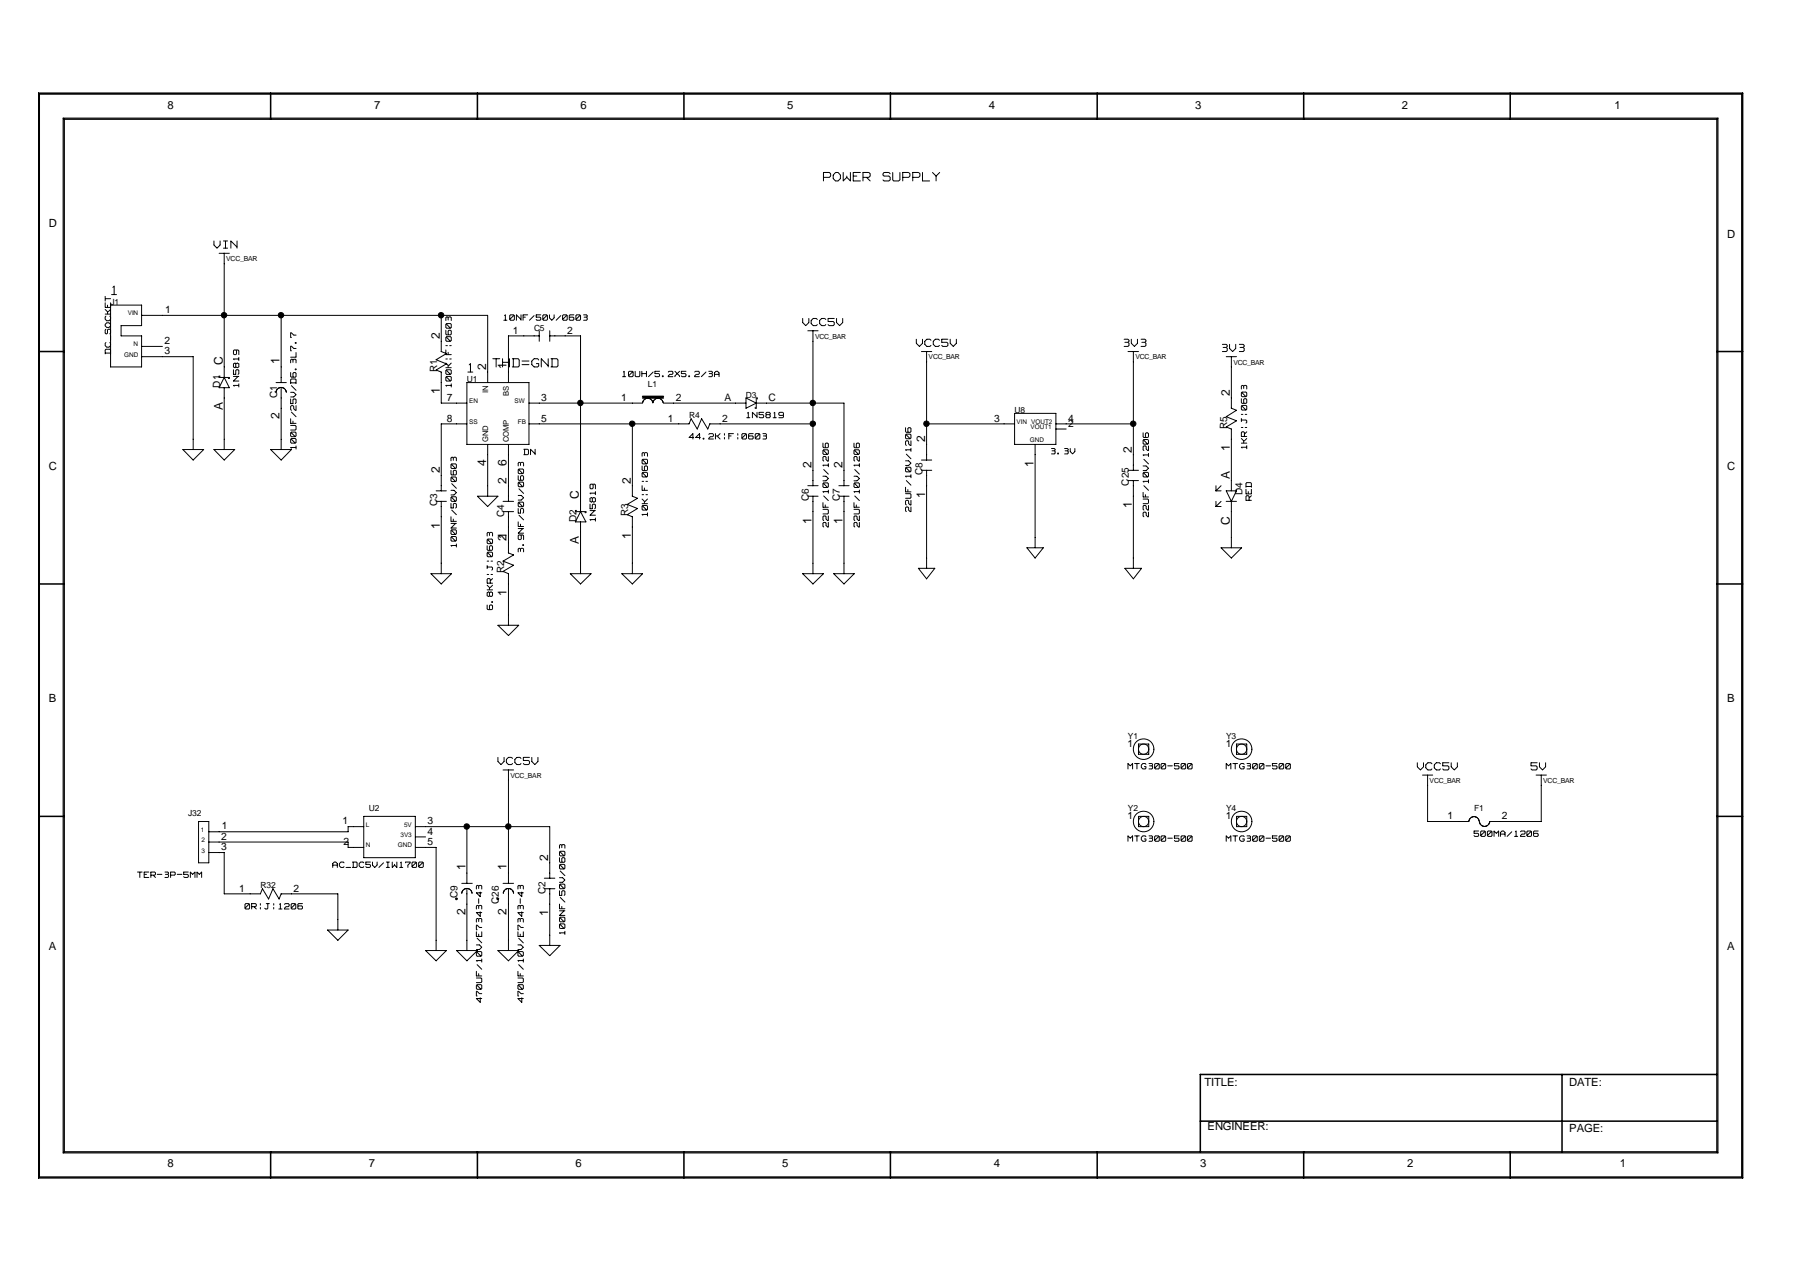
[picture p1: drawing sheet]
<svg xmlns="http://www.w3.org/2000/svg" width="297mm" height="210mm" viewBox="0 0 297 210" stroke-linecap="round" stroke-linejoin="round" font-family="sans-serif">
<defs><g id="words">
<g font-size="2.7" fill="#fff">
<text x="135.9" y="30.2">POWER SUPPLY</text>
<text x="18.4" y="48.9">1</text>
<text x="77.2" y="61.7">1</text>
</g>
<text font-size="2.6" fill="#fff" x="81.3" y="60.8">THD=GND</text>
<g font-size="2.3" fill="#fff">
<text x="35.3" y="41.2">VIN</text>
<text x="132.5" y="53.9">VCC5V</text>
<text x="151.2" y="57.4">VCC5V</text>
<text x="185.3" y="57.4">3V3</text>
<text x="201.5" y="58.2">3V3</text>
<text x="82.2" y="126.4">VCC5V</text>
<text x="233.9" y="127.3">VCC5V</text>
<text x="252.6" y="127.3">5V</text>
</g>
<g font-size="2" fill="#fff">
<text x="18.6" y="58.4" transform="rotate(-90 18.6 58.4)">DC_SOCKET</text>
<text x="39.8" y="63.9" transform="rotate(-90 39.8 63.9)">1N5819</text>
<text x="74.8" y="63.9" transform="rotate(-90 74.8 63.9)">100K|F|0603</text>
<text x="49.2" y="74.1" transform="rotate(-90 49.2 74.1)">100UF/25V/D6.3L7.7</text>
<text x="206.1" y="74.1" transform="rotate(-90 206.1 74.1)">1KR|J|0603</text>
<text x="206.8" y="82.6" transform="rotate(-90 206.8 82.6)">RED</text>
<text x="98.6" y="86" transform="rotate(-90 98.6 86)">1N5819</text>
<text x="107.2" y="85.1" transform="rotate(-90 107.2 85.1)">10K|F|0603</text>
<text x="137" y="87" transform="rotate(-90 137 87)">22UF/10V/1206</text>
<text x="142.2" y="87" transform="rotate(-90 142.2 87)">22UF/10V/1206</text>
<text x="150.7" y="84.4" transform="rotate(-90 150.7 84.4)">22UF/10V/1206</text>
<text x="189.9" y="85.3" transform="rotate(-90 189.9 85.3)">22UF/10V/1206</text>
<text x="75.6" y="90.3" transform="rotate(-90 75.6 90.3)">100NF/50V/0603</text>
<text x="86.7" y="91.2" transform="rotate(-90 86.7 91.2)">3.9NF/50V/0603</text>
<text x="81.6" y="100.6" transform="rotate(-90 81.6 100.6)">6.8KR|J|0603</text>
<text x="93.6" y="154.2" transform="rotate(-90 93.6 154.2)">100NF/50V/0603</text>
<text x="79.8" y="165.4" transform="rotate(-90 79.8 165.4)">470UF/10V/E7343-43</text>
<text x="86.7" y="165.4" transform="rotate(-90 86.7 165.4)">470UF/10V/E7343-43</text>
</g>
<g font-size="2">
<text x="72.6" y="56" transform="rotate(-90 72.6 56)">2</text>
<text x="36.7" y="60.2" transform="rotate(-90 36.7 60.2)">C</text>
<text x="46.1" y="60.1" transform="rotate(-90 46.1 60.1)">1</text>
<text x="72.6" y="65.1" transform="rotate(-90 72.6 65.1)">1</text>
<text x="80.2" y="61.1" transform="rotate(-90 80.2 61.1)">2</text>
<text x="83.6" y="60.9" transform="rotate(-90 83.6 60.9)">1</text>
<text x="202.9" y="65.3" transform="rotate(-90 202.9 65.3)">2</text>
<text x="36.7" y="67.7" transform="rotate(-90 36.7 67.7)">A</text>
<text x="46.1" y="69.2" transform="rotate(-90 46.1 69.2)">2</text>
<text x="80.2" y="76.8" transform="rotate(-90 80.2 76.8)">4</text>
<text x="83.6" y="76.8" transform="rotate(-90 83.6 76.8)">6</text>
<text x="133.9" y="77.3" transform="rotate(-90 133.9 77.3)">2</text>
<text x="139" y="77.3" transform="rotate(-90 139 77.3)">2</text>
<text x="152.7" y="73" transform="rotate(-90 152.7 73)">2</text>
<text x="170.6" y="77" transform="rotate(-90 170.6 77)">1</text>
<text x="186.8" y="74.7" transform="rotate(-90 186.8 74.7)">2</text>
<text x="202.9" y="74.5" transform="rotate(-90 202.9 74.5)">1</text>
<text x="72.6" y="78.1" transform="rotate(-90 72.6 78.1)">2</text>
<text x="83.6" y="79.8" transform="rotate(-90 83.6 79.8)">2</text>
<text x="95.5" y="82.4" transform="rotate(-90 95.5 82.4)">C</text>
<text x="104.1" y="79.8" transform="rotate(-90 104.1 79.8)">2</text>
<text x="152.7" y="82.1" transform="rotate(-90 152.7 82.1)">1</text>
<text x="186.8" y="83.8" transform="rotate(-90 186.8 83.8)">1</text>
<text x="202.9" y="79" transform="rotate(-90 202.9 79)">A</text>
<text x="72.6" y="87.3" transform="rotate(-90 72.6 87.3)">1</text>
<text x="83.6" y="89.2" transform="rotate(-90 83.6 89.2)">21</text>
<text x="95.5" y="89.8" transform="rotate(-90 95.5 89.8)">A</text>
<text x="104.1" y="89" transform="rotate(-90 104.1 89)">1</text>
<text x="133.9" y="86.4" transform="rotate(-90 133.9 86.4)">1</text>
<text x="139" y="86.4" transform="rotate(-90 139 86.4)">1</text>
<text x="202.9" y="86.6" transform="rotate(-90 202.9 86.6)">C</text>
<text x="83.6" y="98.3" transform="rotate(-90 83.6 98.3)">1</text>
<text x="76.8" y="143.6" transform="rotate(-90 76.8 143.6)">1</text>
<text x="83.6" y="143.6" transform="rotate(-90 83.6 143.6)">1</text>
<text x="90.5" y="142" transform="rotate(-90 90.5 142)">2</text>
<text x="76.8" y="151" transform="rotate(-90 76.8 151)">2</text>
<text x="83.6" y="151" transform="rotate(-90 83.6 151)">2</text>
<text x="90.5" y="151.2" transform="rotate(-90 90.5 151.2)">1</text>
</g>
<g font-size="1.9">
<text x="27.6" y="17.9">8</text>
<text x="61.7" y="17.9">7</text>
<text x="95.8" y="17.9">6</text>
<text x="129.9" y="17.9">5</text>
<text x="163.2" y="17.9">4</text>
<text x="197.2" y="17.9">3</text>
<text x="231.3" y="17.9">2</text>
<text x="266.4" y="17.9">1</text>
<text x="8" y="37.5">D</text>
<text x="285" y="39.2">D</text>
<text x="8" y="77.6">C</text>
<text x="285" y="77.6">C</text>
<text x="8" y="115.9">B</text>
<text x="285" y="115.9">B</text>
<text x="8" y="156.8">A</text>
<text x="285" y="156.8">A</text>
<text x="198.8" y="179.2">TITLE:</text>
<text x="259" y="179.2">DATE:</text>
<text x="199.3" y="186.5">ENGINEER:</text>
<text x="259" y="186.8">PAGE:</text>
<text x="27.6" y="192.6">8</text>
<text x="60.9" y="192.6">7</text>
<text x="95" y="192.6">6</text>
<text x="129.1" y="192.6">5</text>
<text x="164" y="192.6">4</text>
<text x="198.1" y="192.6">3</text>
<text x="232.2" y="192.6">2</text>
<text x="267.3" y="192.6">1</text>
</g>
<g font-size="1.7">
<text x="27.3" y="51.7">1</text>
<text x="27.1" y="56.8">2</text>
<text x="27.1" y="58.5">3</text>
<text x="84.6" y="55">1</text>
<text x="93.6" y="55">2</text>
<text x="36.3" y="64" transform="rotate(-90 36.3 64)">D1</text>
<text x="45.7" y="65.7" transform="rotate(-90 45.7 65.7)">C1</text>
<text x="72.1" y="61.4" transform="rotate(-90 72.1 61.4)">R1</text>
<text x="73.7" y="69.6">8</text>
<text x="73.7" y="66.1">7</text>
<text x="89.3" y="66.1">3</text>
<text x="89.3" y="69.6">5</text>
<text x="102.5" y="66.1">1</text>
<text x="110.2" y="69.6">1</text>
<text x="111.5" y="66.1">2</text>
<text x="119.2" y="69.6">2</text>
<text x="119.5" y="66.1">A</text>
<text x="126.8" y="66.1">C</text>
<text x="164.1" y="69.6">3</text>
<text x="176.3" y="69.6">4</text>
<text x="176.3" y="70.4">2</text>
<text x="202.5" y="70.8" transform="rotate(-90 202.5 70.8)">R5</text>
<text x="72.1" y="83.6" transform="rotate(-90 72.1 83.6)">C3</text>
<text x="133.5" y="82.7" transform="rotate(-90 133.5 82.7)">C6</text>
<text x="138.6" y="82.7" transform="rotate(-90 138.6 82.7)">C7</text>
<text x="152.2" y="78.5" transform="rotate(-90 152.2 78.5)">C8</text>
<text x="186.3" y="80.2" transform="rotate(-90 186.3 80.2)">C25</text>
<text x="205.1" y="81.8" transform="rotate(-90 205.1 81.8)">D4</text>
<text x="83.2" y="85.3" transform="rotate(-90 83.2 85.3)">C4</text>
<text x="95.1" y="86.1" transform="rotate(-90 95.1 86.1)">D2</text>
<text x="103.7" y="85.2" transform="rotate(-90 103.7 85.2)">R3</text>
<text x="83.2" y="94.6" transform="rotate(-90 83.2 94.6)">R2</text>
<text x="186.1" y="123.2">1</text>
<text x="202.3" y="123.2">1</text>
<text x="36.6" y="136.9">1</text>
<text x="56.5" y="136">1</text>
<text x="70.6" y="136">3</text>
<text x="70.6" y="137.7">4</text>
<text x="186.1" y="135.2">1</text>
<text x="202.3" y="135.2">1</text>
<text x="238.9" y="135.2">1</text>
<text x="247.9" y="135.2">2</text>
<text x="36.5" y="140.3">3</text>
<text x="36.5" y="138.6">2</text>
<text x="56.7" y="139.5">2</text>
<text x="70.6" y="139.5">5</text>
<text x="39.5" y="147.1">1</text>
<text x="48.4" y="147.1">2</text>
<text x="75.5" y="148.2" transform="rotate(-90 75.5 148.2)">C9</text>
<text x="82.3" y="149.2" transform="rotate(-90 82.3 149.2)">C26</text>
<text x="90" y="147.5" transform="rotate(-90 90 147.5)">C2</text>
</g>
<g font-size="1.7" fill="#fff">
<text x="83.1" y="53">10NF/50V/0603</text>
<text x="102.7" y="62.3">10UH/5.2X5.2/3A</text>
<text x="123.2" y="69.1">1N5819</text>
<text x="86.4" y="75.2">DN</text>
<text x="113.7" y="72.6">44.2K|F|0603</text>
<text x="173.4" y="75.1">3.3V</text>
<text x="186.1" y="127.1">MTG300-500</text>
<text x="202.4" y="127.1">MTG300-500</text>
<text x="54.9" y="143.3">AC_DC5V/IW1700</text>
<text x="186.1" y="139">MTG300-500</text>
<text x="202.4" y="139">MTG300-500</text>
<text x="243.2" y="138.2">500MA/1206</text>
<text x="22.7" y="145">TER-3P-5MM</text>
<text x="40.4" y="150.2">0R|J|1206</text>
</g>
<g font-size="1.4">
<text x="18.2" y="50.3">J1</text>
<text x="88.1" y="54.5">C5</text>
<text x="77" y="63.1">U1</text>
<text x="106.9" y="63.9">L1</text>
<text x="123.1" y="65.6">D3</text>
<text x="113.7" y="69.1">R4</text>
<text x="167.4" y="68.2">U8</text>
<text x="186.1" y="121.9">Y1</text>
<text x="202.4" y="121.9">Y3</text>
<text x="31.1" y="134.7">J32</text>
<text x="60.9" y="133.8">U2</text>
<text x="186.1" y="133.8">Y2</text>
<text x="202.4" y="133.8">Y4</text>
<text x="243.2" y="133.8">F1</text>
<text x="43" y="146.6">R32</text>
</g>
<g font-size="1.3">
<text x="80.6" y="64.9" transform="rotate(-90 80.6 64.9)">IN</text>
<text x="84" y="65.4" transform="rotate(-90 84 65.4)">BS</text>
<text x="80.6" y="73" transform="rotate(-90 80.6 73)">GND</text>
<text x="84" y="73" transform="rotate(-90 84 73)">COMP</text>
</g>
<g font-size="1.1">
<text x="37.3" y="43.2">VCC_BAR</text>
<text x="21.1" y="52">VIN</text>
<text x="20.5" y="58.9">GND</text>
<text x="22.1" y="57.2">N</text>
<text x="134.5" y="55.9">VCC_BAR</text>
<text x="153.2" y="59.3">VCC_BAR</text>
<text x="187.4" y="59.3">VCC_BAR</text>
<text x="203.5" y="60.2">VCC_BAR</text>
<text x="77.4" y="69.9">SS</text>
<text x="77.4" y="66.5">EN</text>
<text x="84.9" y="66.5">SW</text>
<text x="85.5" y="69.9">FB</text>
<text x="167.8" y="70">VIN VOUT2</text>
<text x="170.1" y="70.8">VOUT1</text>
<text x="169.9" y="73">GND</text>
<text x="84.2" y="128.4">VCC_BAR</text>
<text x="235.9" y="129.2">VCC_BAR</text>
<text x="254.7" y="129.2">VCC_BAR</text>
<text x="33.1" y="137.3">1</text>
<text x="60.4" y="136.4">L</text>
<text x="66.7" y="136.4">5V</text>
<text x="33.3" y="140.7">3</text>
<text x="33.3" y="139">2</text>
<text x="60.4" y="139.8">N</text>
<text x="65.7" y="139.8">GND</text>
<text x="66.1" y="138.1">3V3</text>
</g>
</g></defs>
<g fill="none" stroke="#000" stroke-width=".25">
<path d="M6.3 15.4h281.3v179h-281.3zM10.6 19.7h272.7v170.4h-272.7zM44.7 15.4v4.3M78.8 15.4v4.3M112.9 15.4v4.3M146.9 15.4v4.3M181.1 15.4v4.3M215.1 15.4v4.3M249.2 15.4v4.3M6.3 58h4.3M283.3 58h4.3M106 65.7h3.5"/>
<path d="M106 65.4h3.5M6.3 96.4h4.3M283.3 96.4h4.3M6.3 134.7h4.3M283.3 134.7h4.3M257.8 177.3v12.8M283.3 177.3h-85.2v12.8M44.7 190.1v4.3M78.8 190.1v4.3M112.9 190.1v4.3M146.9 190.1v4.3M181.1 190.1v4.3"/>
<path d="M198.1 185h85.2M215.1 190.1v4.3M249.2 190.1v4.3"/>
</g>
<g fill="none" stroke="#000" stroke-width=".17">
<path d="M6.5 15.6h280.9v178.6h-280.9zM10.4 19.5h273.1v170.8h-273.1zM35.3 39.8v.6M36.3 39.8v.6M36.9 39.8h.6M37.2 39.8v1.1M38.1 39.8l1 .9M38.1 39.8v1.2M39.1 39.8v1.2M135.9 28.5h.9M135.9 28.5v1.4M135.9 29.3h.9"/>
<path d="M136.9 28.5l.2 .2M137.1 29.1l-.2 .2M137.1 28.7v.3M137.5 29.5l.4 .4M137.5 28.9v.5M137.9 28.5l-.4 .4M137.9 28.5h.4M137.9 29.9h.4M138.3 28.5l.4 .4M138.7 28.9v.5M138.7 29.5l-.4 .4M139.1 28.5v1.3"/>
<path d="M139.7 29.3l-.6 .6M139.7 29.1v.1M139.7 29.3l.6 .6M140.3 28.5v1.3M140.8 28.5h1.2M140.8 28.5v1.4M140.8 29.9h1.2M140.8 29.1h.6M142.4 28.5h.9M142.4 28.5v1.4M142.5 29.3h.8M143 29.3l.6 .6"/>
<path d="M143.4 28.5l.2 .2M143.6 29.1l-.2 .2M143.6 28.7v.3M145.7 28.9l.2 .2M145.7 28.7v.1M145.7 29.7l.2 .2M145.9 28.5l-.1 .1M145.9 28.5h.7M145.9 29.9h.7M145.9 29.1h.7M146.7 29.1l.2 .2M146.7 28.5l.2 .2"/>
<path d="M146.9 29.3v.3M146.9 29.7l-.2 .2M147.3 29.7l.2 .2M147.3 28.5v1.1M147.5 29.9h.8M148.5 29.7l-.2 .2M148.5 28.5v1.1M149 28.5h.9M149 28.5v1.4M149 29.3h.9M149.9 28.5l.3 .2M150.2 29.1l-.3 .2"/>
<path d="M150.2 28.7v.3M150.6 28.5h1M150.6 28.5v1.4M150.7 29.3h.9M151.6 28.5l.2 .2M151.8 29.1l-.2 .2M151.8 28.7v.3M152.2 28.5v1.4M152.3 29.9h1.1M153.9 28.5l.5 .5M154.5 29.1v.8M155.1 28.5l-.6 .6"/>
<path d="M17.4 48.9v.8M17.4 50v.7M17.4 52.3v.3M17.4 53.6v.1M17.4 54.5v.4M17.4 56.7v.3M17.4 57.8v.6M17.4 55h.1M17.4 51.8h.8M17.4 51.1l.3 .3M17.4 52.7l.2 .2M17.4 53.8l.2 .2"/>
<path d="M17.4 57l.2 .3M17.4 49.3h.8M17.4 50.7h.8M17.4 58.3h.8M17.5 52.2l-.1 .1M17.5 54.3l-.1 .2M17.5 55.1h.1M17.5 56.5l-.1 .2M17.5 57.6l-.1 .2M17.5 57.6h.6M17.6 53.3l-.2 .2M17.7 52.9h.2"/>
<path d="M17.7 53.3h.2M17.7 54h.2M17.7 57.3h.2M17.7 50.3v.4M17.7 51.5v.3M17.7 54.5v.4M17.7 55l-.1 .1M17.8 51.4h.1M17.9 54.3l-.2 .2M17.9 54.3h.2M18 53.3l.2 .2M18.1 52.2l.1 .1"/>
<path d="M18.1 54.3l.1 .2M18.1 56.5l.1 .2M18.1 57.6l.1 .2M18.2 50v10.6h5.2v-5.2h-3.4v-1.7h3.4v-3.4h-5.2M18.2 55l-.1 .1M18.2 51.1l-.3 .3M18.2 52.7l-.2 .2M18.2 53.8l-.2 .2M18.2 57l-.2 .3M18.4 48.6h.8M18.8 47.2l-.2 .2M18.8 47.3v1.3"/>
<path d="M23.4 58.9h8.5v15.3M23.4 52h57.1v11.1M23.4 57.2h3.4M35.3 40.4l.5 .5M36.2 41.8h1.6M36.3 40.4l-.5 .6M36.9 41h.6M37 41.8v20.5M38.5 58.4l.2 .1M38.5 59.2l.2 .2M38.5 57.9v.4M38.6 59.2h.8"/>
<path d="M38.7 57.8l-.2 .1M38.7 58.5h.2M38.7 57.8h.5M38.9 57.8l.1 .1M39 58.4l-.1 .1M39 57.9v.4M39.3 57.8l.1 .1M39.4 57.9v.6M39.4 59v.5M46.4 52v11.1M48 54.9h.1M48 55.7h.1"/>
<path d="M48 57.1h.1M48 57.9h.1M48 55v.6M48 57.2v.6M48 59.5v.4M48 58.9h.9M48.1 59.3l-.1 .1M48.1 55l.4 .3M48.1 57.2l.4 .3M48.1 59.3h.1M48.2 59.3l.1 .1M48.3 59.5v.3"/>
<path d="M48.5 59.3l-.1 .1M48.5 55.3h.4M48.5 57.5h.4M48.5 59.3h.2M48.7 56.5h.2M48.7 56.6v.1M48.7 59.3l.2 .1M48.8 56.7h.1M48.9 56.6h.1M48.9 58.2v.7M48.9 59.5v.4M72.8 52v6l.9 .3-1.7 1.1 1.7 .6-1.7 1.1 .8 .3v5.1h4.2"/>
<path d="M73.6 54l.1 .2M73.6 55.1l.1 .2M73.6 56.2l.1 .1M73.6 57h.2M73.6 59.2h.2M73.6 52.5v.4M73.6 53.6v.4M73.6 54.5v.6M73.6 55.7v.4M73.6 57.8v.7M73.6 59.9l.4 .4M73.6 58.5h.9"/>
<path d="M73.7 52.3l-.1 .1M73.7 53.4v.1M73.7 55.6v.1M73.7 53.4l-.1 .1M73.7 55.6l-.1 .1M73.7 52.3h.1M73.7 53.6l.6 .5M73.7 53.4h.6M73.7 54.2h.6M73.7 55.3h.6M73.7 55.7l.6 .6M73.7 55.6h.6"/>
<path d="M73.7 56.3h.6M73.8 52.3l.2 .1M74 52.5v.3M74 54.7v.4M74 58.1v.4M74 55.1v.1M74.1 52.3l-.1 .1M74.1 54.5l-.1 .1M74.1 52.3h.2M74.1 54.5h.2M74.2 57h.3M74.2 59.2h.3"/>
<path d="M74.3 52.3l.2 .1M74.3 53.4l.2 .1M74.3 54.5l.2 .1M74.3 55.6l.2 .1M74.5 54l-.2 .2M74.5 55.1l-.2 .2M74.5 56.2l-.2 .1M74.5 52.5v.4M74.5 53.6v.4M74.5 54.7v.4M74.5 55.7v.4M74.5 59.9l-.4 .4"/>
<path d="M81.3 59.2h1.2M81.9 59.2v1.4M82.9 59.2v1.4M83 59.8h1M83.1 52.8h.6M83.4 52l-.1 .1M83.4 52v.8M84.1 59.2v1.4M84.1 52.7l.1 .1M84.1 52.1v.6M84.2 52l-.1 .1M84.3 52.8h.4"/>
<path d="M84.3 52h.4M84.5 59.2h1M84.7 59.2v1.3M84.7 52.1l-.5 .6M84.8 52.1h.1M84.8 52l.1 .1M84.9 52.7l-.1 .1M84.9 52.1v.6M85.2 52l.7 .7M85.2 52v.8M85.5 59.2l.2 .2M85.7 59.5v.8"/>
<path d="M86 52v.8M86.1 59.6h1.2M86.3 52h.8M86.3 52v.8M86.4 52.3h.3M87.8 59.6v.5M88.1 59.2l-.3 .4M88.1 52.1l-.7 .7M88.2 59.2h.5M88.5 52.7l.1 .1M88.5 52v.3M88.5 52.3h.6"/>
<path d="M88.5 52h.7M88.6 52.8h.5M88.7 59.2l.2 .2M89 55.4h-5.1v7.7M89 54.6v1.7M89.1 52.3l.1 .2M89.2 52.7l-.1 .1M89.2 52.5v.2M89.3 59.2l1.1 1.1M89.3 59.2v1.4M89.6 52.7l.1 .1M89.6 52.1v.6"/>
<path d="M89.7 52l-.1 .1M89.7 52.8h.5M89.7 52h.5M90.2 52.1l-.6 .6M90.2 52.1h.1M90.2 52l.1 .1M90.3 52.7l-.1 .1M90.3 52.1v.6M90.5 59.2v1.4M90.7 52.5l.3 .3M90.7 52v.4M90.7 55.4h5.1v29"/>
<path d="M90.7 54.6v1.7M90.9 59.2h1M91.1 59.2v1.3M91.4 52v.4M91.4 52.5l-.3 .3M91.9 59.2l.2 .2M92.1 59.5v.8M92.5 52.1l-.7 .7M92.8 52.7l.2 .1M92.8 52.1v.6M93 52l-.2 .1M93 52.8h.4"/>
<path d="M93 52h.4M93.4 52.1l-.5 .6M93.5 52.1h.1M93.5 52l.1 .1M93.6 52.7l-.1 .1M93.6 52.1v.6M93.9 52.7l.2 .1M93.9 52.1v.6M94.1 52.3l-.1 .1M94.1 52l-.2 .1M94.1 52.3h.4M94.1 52.8h.4"/>
<path d="M94.1 52h.6M94.6 52.3l.1 .2M94.7 52.5v.2M94.7 52.7l-.1 .1M95 52.7l.2 .1M95 52.1v.6M95.2 52l-.2 .1M95.2 52.8h.4M95.2 52h.4M95.6 52.1l-.5 .6M95.7 52.1h.1M95.7 52l.1 .1"/>
<path d="M95.8 52.7l-.1 .1M95.8 52.1v.6M96.3 52.8h.4M96.3 52h.4M96.4 52.3h.3M96.8 52l.1 .1M96.8 52.4l.1 .1M96.9 52.1v.1M96.9 52.5v.2M96.9 52.7l-.1 .1M96.9 52.2l-.1 .1M132.5 53.2l.4 .5"/>
<path d="M132.5 52.5v.7M133.3 54.6h1.7M133.5 52.5v.7M133.5 53.2l-.5 .5M133.9 52.9v.5M133.9 53.4l.3 .3M134.2 54.6v25.6M134.2 52.5l-.3 .4M134.2 53.7h.5M134.2 52.5h.5M134.7 52.5l.2 .2M134.9 53.6l-.2 .1"/>
<path d="M135.3 52.9v.5M135.3 53.4l.3 .3M135.6 52.5l-.3 .4M135.6 53.7h.5M135.6 52.5h.5M136.1 52.5l.2 .2M136.3 53.6l-.2 .1M136.7 53.6l.1 .1M136.7 52.5v.6M136.7 53.1h.8M136.7 52.5h1M136.9 53.7h.6"/>
<path d="M137.5 53.1l.2 .1M137.7 53.6l-.2 .1M137.7 53.3v.2M138 53.2l.5 .5M138 52.5v.7M139.1 52.5v.7M139.1 53.2l-.5 .5M151.2 56.7l.5 .4M151.2 56v.6M152.1 58h1.7M152.2 56.7l-.5 .5M152.2 56v.6"/>
<path d="M152.6 56.4v.4M152.6 56.8l.4 .4M152.9 58v17.9M153 56l-.4 .3M153 57.2h.4M153 56h.4M153.5 56l.1 .1M153.6 57l-.1 .2M154 56.4v.4M154 56.8l.3 .4M154.3 56l-.3 .3M154.4 57.2h.4"/>
<path d="M154.4 56h.4M154.9 56l.1 .1M155 57l-.1 .2M155.4 57l.2 .2M155.4 56v.5M155.4 56.5h.8M155.4 56h1M155.6 57.2h.6M156.3 56.5l.1 .2M156.4 57l-.1 .2M156.4 56.7v.3M156.8 56.7l.5 .4"/>
<path d="M156.8 56v.6M157.8 56v.6M157.8 56.7l-.5 .5M185.5 57.2h.6M185.5 56h.6M185.6 56.5h.5M186.1 56l.2 .1M186.1 58h1.8M186.2 56.5l.1 .2M186.3 56.2v.1M186.3 56.7v.3M186.3 57l-.2 .2"/>
<path d="M186.3 56.3l-.2 .2M186.7 56.7l.5 .4M186.7 56v.6M187 58v19.6M187.7 56v.6M187.7 56.7l-.5 .5M188.3 57.2h.6M188.3 56h.6M188.4 56.5h.5M188.9 56l.2 .1M189 56.5l.1 .2M189.1 56.2v.1"/>
<path d="M189.1 56.7v.3M189.1 57l-.2 .2M189.1 56.3l-.2 .2M201.7 58h.6M201.7 56.8h.6M201.8 57.3h.5M202.4 56.8l.1 .2M202.4 58.9h1.6M202.4 57.4l.1 .1M202.5 57v.1M202.5 57.5v.3M202.5 57.8l-.1 .2"/>
<path d="M202.5 57.2l-.1 .1M202.9 57.5l.5 .5M202.9 56.8v.7M203.2 58.9v8.5l.8 .3-1.6 1.1 1.6 .6-1.6 1.1 .8 .3v10.2M203.9 56.8v.7M203.9 57.5l-.5 .5M204.5 58h.6M204.5 56.8h.6M204.6 57.3h.5M205.1 56.8l.2 .2M205.2 57.4l.1 .1M205.3 57v.1"/>
<path d="M205.3 57.5v.3M205.3 57.8l-.2 .2M205.3 57.2l-.2 .1M30.2 74.2h3.4l-1.7 1.7zM35.3 74.2h3.4l-1.7 1.7zM36.3 62.1h-.1v.2h1.6v.2h-.1M37 62.3l.8 1.7h-1.6zM37 64v10.2M38.5 63.6l.2 .1M38.5 60l.3-.1 .1 .1 .3-.1 .2 .1M38.5 60.6l.3 .1 .1-.1 .3 .1 .2-.1M38.5 61.8h.4"/>
<path d="M38.5 62.1h.9M38.5 60.1v.4M38.5 61v.7M38.6 63.6h.8M38.6 62.9h.8M38.9 60.1v.4M38.9 61.2v.5M39 61l-.1 .1M39.1 61h.1M39.2 62.2l-.7 .7M39.3 61l.1 .1M39.4 61.7l-.1 .1"/>
<path d="M39.4 60.1v.4M39.4 61.2v.4M39.4 63.3v.6M44.7 74.2h3.4l-1.7 1.7zM45.6 63.1h1.6M45.8 64.2l-.2 .5M46.4 63.9l-.6 .2M46.4 64v10.2M46.4 63.9l.6 .3M47 64.2l.2 .5M48 62.1l.1 .1M48 67.6l.1 .1"/>
<path d="M48 71.9l.1 .2M48 73l.1 .1M48 73.8l.1 .2M48 61.5v.6M48 62.7v.6M48 65.8v.8M48 67.1v.4M48 69.1v.8M48 71.5v.4M48 72.5v.5M48 64.7h.4M48 65.5h.4"/>
<path d="M48 66.6h.3M48 70.2h.7M48 71h.7M48 63.2h.8M48 69.9h.9M48 73.8h.8M48.1 62.5l-.1 .2M48.1 66.9l-.1 .2M48.1 71.3v.1M48.1 72.4v.1M48.1 71.3l-.1 .1M48.1 72.4l-.1 .1"/>
<path d="M48.1 63.6l.8 .8M48.1 68l.8 .8M48.1 73.1h.6M48.1 66.9h.2M48.1 72.1h.6M48.1 62.2h.6M48.1 62.5h.6M48.1 71.5l.6 .5M48.1 71.3h.6M48.1 72.5l.6 .6M48.1 72.4h.6M48.3 61.7v.4"/>
<path d="M48.3 66v.6M48.3 69.5v.3M48.3 62.1l.1 .1M48.3 66.9l.2 .2M48.5 61.5l-.2 .1M48.5 65.8l-.2 .2M48.5 67.1v.3M48.5 64.7l.4 .4M48.5 67.5l.2 .2M48.5 65.8h.2M48.5 61.5h.2M48.7 65.8l.2 .2"/>
<path d="M48.7 60.9v.1M48.7 60.9h.2M48.7 62.5l.2 .2M48.7 61.5l.2 .1M48.7 70.2l.2 .1M48.7 71.3l.2 .1M48.7 72.4l.2 .1M48.8 61h.1M48.8 67.7h.1M48.8 65.2l-.3 .3M48.9 60.9v.1M48.9 61.7v.4"/>
<path d="M48.9 62.7v.6M48.9 66v.4M48.9 66.9v.8M48.9 70.4v.4M48.9 71.5v.4M48.9 72.5v.5M48.9 73.6v.5M48.9 62.1l-.2 .1M48.9 66.5l-.2 .1M48.9 70.8l-.2 .2M48.9 71.9l-.2 .2M48.9 73l-.2 .1"/>
<path d="M73.6 61.7l.1 .1M73.6 62.8l.1 .1M73.6 63.6l.1 .1M73.6 61.2v.4M73.6 62.3v.4M73.6 60.7h.9M73.6 63.6h.8M73.7 61.1h.1M73.7 62.2h.1M73.7 61l-.1 .1M73.7 62.1l-.1 .1M73.7 61h.6"/>
<path d="M73.7 61.8h.6M73.7 61.2l.6 .5M73.7 62.3l.6 .5M73.7 62.1h.6M73.7 62.9h.6M74 60.3v.3M74 60.3h.1M74.3 61l.2 .1M74.3 62.1l.2 .1M74.4 77.2l.1 .1M74.4 78.2l.1 .2M74.4 79.3l.1 .2"/>
<path d="M74.4 75.6v.4M74.4 76.7v.4M74.4 77.6v.6M74.4 78.9v.4M74.5 61.7l-.2 .1M74.5 62.8l-.2 .1M74.5 61.2v.4M74.5 62.3v.4M74.5 63.3v.6M74.5 75.5l-.1 .1M74.5 76.6v.1M74.5 78.8h.1"/>
<path d="M74.5 76.6l-.1 .1M74.5 78.7l-.1 .1M74.5 79.8l.8 .8M74.6 75.5h.1M74.6 76.7l.5 .6M74.6 76.6h.5M74.6 77.3h.5M74.6 78.4h.5M74.6 78.9l.5 .5M74.6 78.7h.5M74.6 79.5h.5M74.7 75.5l.1 .1"/>
<path d="M74.8 75.6v.4M74.8 77.8v.4M74.8 78.2l.1 .1M74.9 75.5h-.1M74.9 77.6l-.1 .1M75 75.5h.1M75 77.6h.1M75.2 77.6l.1 .1M75.2 75.5l.1 .1M75.2 76.6l.1 .1M75.2 78.7l.1 .1M75.3 77.2l-.1 .1"/>
<path d="M75.3 78.2l-.1 .2M75.3 79.3l-.1 .2M75.3 75.6v.4M75.3 76.7v.4M75.3 77.8v.4M75.3 78.9v.4M77 69.9h-4.2v11.1M77 63.1h10.3v10.2h-10.3zM77.2 61.4h.8M77.6 60l-.2 .2M77.6 60v1.4M80.5 73.3v8.6"/>
<path d="M83.9 73.3v9.4M84.5 60.6h1M85.5 78l.1 .2M85.5 79.1l.1 .2M85.5 76.5v.4M85.5 77.6v.4M85.5 78.5v.6M85.5 79.7v.5M85.6 76.3l-.1 .1M85.6 77.4v.1M85.6 79.6v.1M85.6 77.4l-.1 .1"/>
<path d="M85.6 79.6l-.1 .1M85.7 76.3h.1M85.7 60.4l-.2 .2M85.7 77.6l.5 .5M85.7 77.4h.5M85.7 78.2h.5M85.7 79.3h.5M85.7 79.7l.5 .6M85.7 79.6h.5M85.8 76.3l.1 .1M85.9 76.5v.3M85.9 78.7v.4"/>
<path d="M85.9 79.1l.1 .1M86 76.3l-.1 .1M86 78.5l-.1 .1M86.1 76.3h.1M86.1 78.5h.1M86.1 60.2h1.2M86.3 76.3l.1 .1M86.3 77.4l.1 .1M86.3 78.5l.1 .1M86.3 79.6l.1 .1M86.4 78l-.1 .2M86.4 79.1l-.1 .2"/>
<path d="M86.4 76.5v.4M86.4 77.6v.4M86.4 78.7v.4M86.4 79.7v.5M86.4 74.1h.6M86.4 75h.6M86.6 74.2v.8M87.1 74.1l.1 .2M87.2 74.9l-.1 .1M87.2 74.3v.6M87.3 69.9h26.4l.3-.8 1.1 1.7 .7-1.7 1 1.7 .3-.9h17.1M87.3 66.5h18.7"/>
<path d="M87.5 74.1l.8 .8M87.5 74.2v.8M87.8 60.2l.3 .4M88.2 60.6h.5M88.3 74.1v.9M88.5 60h.4M88.9 60.4l-.2 .2M88.9 60v.3M90.9 60.6h1M92.1 60.4l-.2 .2M97.5 79.9l-.1 .1M97.5 79.9h.6"/>
<path d="M97.8 79.9l.1 .1M98.1 79.9l.2 .1M102.7 62.2h.6M103 61.3l-.1 .1M103 61.3v.8M103.7 62l.1 .2M103.7 61.4v.6M103.8 61.3l-.1 .1M103.9 61.3h.4M103.9 62.2h.4M104.3 61.4l-.5 .6M104.4 69.9v12l.8 .3-1.7 1 1.7 .7-1.7 1 .9 .4v9.4"/>
<path d="M104.4 61.4h.1M104.4 61.3l.1 .1M104.5 62l-.1 .2M104.5 61.4v.6M104.8 62l.1 .2M104.8 61.3v.7M105 62.2h.4M105.6 62l-.1 .2M105.6 61.3v.7M105.9 61.3v.9M106 76.4l.1 .2M106 77.5l.1 .2"/>
<path d="M106 78.6l.1 .1M106 79.4h.2M106 61.7h.6M106 74.9v.4M106 76v.4M106 76.9v.6M106 78.1v.4M106.1 75.8v.1M106.1 78v.1M106.1 74.7l-.1 .1M106.1 75.8l-.1 .1M106.1 77.9l-.1 .2"/>
<path d="M106.1 74.7h.1M106.1 76.6h.6M106.1 78.7h.6M106.1 76l.6 .5M106.1 75.8h.6M106.1 77.7h.6M106.1 78.1l.6 .6M106.1 77.9h.6M106.2 66.1h.1M106.2 74.7l.1 .1M106.3 66l-.3 .5M106.3 74.9v.3"/>
<path d="M106.3 77.1v.4M106.3 77.5l.1 .1M106.4 65.8h.1M106.5 74.7l-.1 .1M106.5 76.9l-.2 .1M106.5 74.7h.2M106.5 76.9h.2M106.6 79.4h.2M106.7 61.3v.9M106.7 74.7l.1 .1M106.7 75.8l.1 .1M106.7 77.9l.1 .2"/>
<path d="M106.7 76.9l.1 .1M106.8 76.4l-.1 .2M106.8 77.5l-.1 .2M106.8 78.6l-.1 .1M106.8 74.9v.4M106.8 76v.4M106.8 77.1v.4M106.8 78.1v.4M106.9 65.7l-.6 .2M106.9 65.7l.6 .3M107.3 65.8h.1M107.5 66l.2 .4"/>
<path d="M107.6 66.1h.1M107.7 66.4v.1M107.8 61.4l-.8 .8M107.8 66.2h.1M108 66l-.3 .4M108.1 62l.1 .2M108.1 61.3v.4M108.1 61.3h.7M108.1 61.7h.6M108.2 65.8h.1M108.2 62.2h.5M108.6 65.7l-.6 .2"/>
<path d="M108.6 65.7l.6 .3M108.7 61.7l.1 .1M108.8 62l-.1 .2M108.8 61.8v.2M109 65.8h.1M109.2 66l.2 .5M109.3 62.1v.1M109.3 66.1h.1M109.3 62h.1M109.3 62.2h.1M109.4 62v.2M109.5 66.5h13.6"/>
<path d="M110.3 62.1v.1M110.3 62.2h.7M110.4 61.3l-.1 .1M110.4 61.3h.5M110.5 61.8l-.2 .2M110.6 61.8h.3M110.9 61.3l.1 .1M111 61.4v.2M111 61.7l-.1 .1M111.4 62.1v.1M111.4 61.3l.7 .7M112.1 62v.2"/>
<path d="M112.1 61.3l-.7 .7M112.4 62l.2 .2M112.4 61.3v.4M112.5 61.3h.7M112.5 61.7h.5M112.6 62.2h.4M113.1 61.7l.1 .1M113.2 62l-.1 .2M113.2 61.8v.2M113.7 62h.1M113.7 62.1v.1M113.7 62.2h.1"/>
<path d="M113.7 72.2h.8M113.8 62v.2M114.3 71.6v.8M114.3 71.6l-.6 .6M114.6 62.1v.1M114.7 62.2h.7M114.8 61.3l-.2 .1M114.8 61.3h.4M114.9 72.2h.7M114.9 61.8l-.3 .2M114.9 61.8h.3M115.3 61.3l.1 .1"/>
<path d="M115.4 61.4v.2M115.4 61.7l-.1 .1M115.4 71.6v.8M115.4 71.6l-.6 .6M116 72.3h.1M116 72.4h.1M116.1 72.4h.1M116.2 72.3v.1M116.5 61.4l-.8 .8M117 61.3h.4M117 62.2h.4M117 72.4h.1"/>
<path d="M117 72.4h.7M117.1 61.7h.3M117.1 71.6l-.1 .1M117.1 71.6h.5M117.2 72.1l-.2 .2M117.3 72.1h.3M117.4 61.3l.2 .1M117.5 61.7l.1 .1M117.6 61.4v.1M117.6 61.8v.2M117.6 62l-.2 .2M117.6 61.5l-.2 .2"/>
<path d="M117.6 71.6l.1 .1M117.7 71.7v.2M117.7 71.9l-.1 .2M117.9 61.6v.6M117.9 61.8h.7M118.1 71.6v.8M118.1 71.9h.3M118.2 61.3l-.3 .2M118.2 61.3h.2M118.4 61.3l.3 .2M118.4 72v.1M118.5 72.1l.3 .3"/>
<path d="M118.7 61.6v.6M118.8 71.6l-.4 .3M119.5 71.6v.2M119.5 72.2v.2M120.3 71.6h.7M120.3 71.6v.8M120.3 71.9h.3M121.8 71.6v.2M121.8 72.2v.2M122.4 72.3l.2 .1M122.4 71.7v.6M122.6 71.6l-.2 .1"/>
<path d="M122.6 72.4h.4M122.6 71.6h.4M123 71.7l-.5 .6M123.1 71.7h.1M123.1 71.6l.1 .1M123.1 65.7l1.7 .8-1.7 .9zM123.2 72.3l-.1 .1M123.2 71.7v.6M123.2 68.9h.5M123.5 68l-.1 .2M123.5 68.1v.8M123.5 72.3l.2 .1"/>
<path d="M123.5 71.7v.6M123.7 71.9l-.1 .1M123.7 71.6l-.2 .1M123.7 71.9h.4M123.7 72.4h.4M123.7 71.6h.6M124.2 68l.7 .8M124.2 71.9l.1 .2M124.2 68.1v.8M124.3 72.1v.2M124.3 72.3l-.1 .1M124.6 71.7v.6"/>
<path d="M124.6 72.3l.2 .1M124.8 71.6l-.2 .1M124.8 72.4h.4M124.8 66.5h14.5v13.7M124.8 71.6h.4M124.9 68v.9M125 65.8v-.1h-.2v1.7h-.2v-.2M125.2 71.7l-.5 .6M125.3 68.8l.1 .1M125.3 71.7h.1M125.3 71.6l.1 .1M125.3 68v.4"/>
<path d="M125.3 68h.7M125.3 68.4h.6M125.4 72.3l-.1 .1M125.4 71.7v.6M125.4 68.9h.5M125.9 68.4l.1 .2M125.9 72.4h.4M125.9 71.6h.4M126 71.9h.3M126 68.8l-.1 .1M126 68.6v.2M126.4 71.6l.1 .1"/>
<path d="M126.4 72l.1 .1M126.5 68l-.1 .3 .1 .1-.1 .3 .1 .2M126.5 71.7v.1M126.5 72.1v.2M126.5 72.3l-.1 .1M126.5 71.8l-.1 .1M126.5 68h.5M126.5 68.9h.5M126.5 68.4h.5M127 68l.1 .3-.1 .1 .1 .3-.1 .2M127.6 68.9h.5M127.8 68l-.1 .2"/>
<path d="M127.8 68.1v.8M128.5 68.4l.2 .2M128.5 68.2v.2M128.5 68.9h.6M128.7 68l-.2 .2M128.7 68.6h.4M128.7 68h.4M129.2 68l.1 .2M129.2 68.5v.1M129.3 68.8l-.1 .1M129.3 68.2v.6M135.8 73.8l.1 .1"/>
<path d="M135.8 74.9l.1 .1M135.8 76l.1 .1M135.8 76.8l.1 .1M135.8 78.6h.5M135.8 79.3h.5M135.8 73.1v.6M135.8 74.4v.4M135.8 75.5v.4M135.8 79.9v.4M135.8 76.8h.9M135.9 74.3v.1M135.9 79.7v.1"/>
<path d="M135.9 74.2l-.1 .2M135.9 75.3l-.1 .2M135.9 79.7l-.1 .1M135.9 77.5l.8 .7M136 75.3h.1M136 79.9l.5 .5M136 73.9h.5M136 74.2h.5M136 75h.5M136 79.7h.5M136 74.4l.5 .5M136.2 73.8h.1"/>
<path d="M136.2 75.3l.1 .2M136.2 73.3v.4M136.3 73.1l-.1 .2M136.3 75.5v.3M136.3 75.8l.3 .3M136.3 78.6l.4 .4M136.4 73.1h.1M136.6 73.1l.1 .2M136.6 74.2l.1 .2M136.6 79.7l.1 .1M136.6 76.1h.1M136.7 79l-.4 .3"/>
<path d="M136.7 73.8l-.1 .1M136.7 74.9l-.1 .1M136.7 73.3v.4M136.7 74.4v.4M136.7 75.3v.7M136.7 76.5v.5M136.7 79.9v.4M140.9 73.8l.2 .1M140.9 74.9l.2 .1M140.9 76l.2 .1M140.9 76.8l.2 .1M140.9 73.1v.6"/>
<path d="M140.9 74.4v.4M140.9 75.5v.4M140.9 79.9v.4M140.9 78.6h.5M140.9 79.3h.5M141 76.8h.8M141.1 74.3v.1M141.1 79.7v.1M141.1 74.2l-.2 .2M141.1 75.3l-.2 .2M141.1 79.7l-.2 .1M141.1 77.5l.7 .7"/>
<path d="M141.1 75.3h.2M141.1 73.9h.5M141.1 74.4l.5 .5M141.1 74.2h.5M141.1 75h.5M141.1 79.9l.5 .5M141.1 79.7h.5M141.3 73.8h.1M141.3 75.3l.1 .2M141.3 73.3v.4M141.4 73.1l-.1 .2M141.4 75.5v.3"/>
<path d="M141.4 78.6l.4 .4M141.4 75.8l.3 .3M141.5 73.1h.1M141.7 73.1l.1 .2M141.7 74.2l.1 .2M141.7 79.7l.1 .1M141.7 76.1h.1M141.8 79l-.4 .3M141.8 73.8l-.1 .1M141.8 74.9l-.1 .1M141.8 73.3v.4M141.8 74.4v.4"/>
<path d="M141.8 75.3v.7M141.8 76.5v.5M141.8 79.9v.4M149.4 71.2l.2 .1M149.4 72.3l.2 .1M149.4 73.4l.2 .1M149.4 74.2l.2 .2M149.4 77.7l.2 .2M149.4 78.6l.2 .1M149.4 70.6v.6M149.4 71.8v.4M149.4 72.9v.4"/>
<path d="M149.4 77.3v.4M149.4 76h.5M149.4 76.8h.5M149.5 74.2h.8M149.5 78.6h.8M149.6 71.7v.1M149.6 77.1v.1M149.6 71.6l-.2 .2M149.6 72.7l-.2 .2M149.6 77.1l-.2 .1M149.6 74.9l.7 .8M149.6 79.3l.7 .8"/>
<path d="M149.6 72.7h.2M149.6 71.8l.6 .6M149.6 71.3h.6M149.6 71.6h.6M149.6 72.4h.6M149.6 77.3l.6 .5M149.6 77.1h.6M149.6 77.9h.6M149.8 71.2l.1 .1M149.8 72.7l.1 .2M149.8 70.8v.4M149.9 70.6l-.1 .1"/>
<path d="M149.9 72.9v.3M149.9 73.3l.3 .2M149.9 76l.4 .4M150 70.6h.2M150.2 70.6l.1 .1M150.2 71.6l.1 .2M150.2 77.1l.1 .1M150.2 73.5h.1M150.3 76.5l-.4 .3M150.3 71.2l-.1 .1M150.3 72.3l-.1 .1M150.3 77.7l-.1 .2"/>
<path d="M150.3 70.8v.4M150.3 71.8v.4M150.3 72.7v.8M150.3 74v.5M150.3 77.3v.4M150.3 78.3v.5M152.1 77.6h1.7M152.1 75.9h1.7M152.9 69.9h14.5M152.9 77.6v16.2M167.4 68.2h6.8v5.1h-6.8zM170.8 73.3v17.1"/>
<path d="M173.5 74.9h.4M173.5 74h.4M173.6 74.4h.3M174 74l.1 .1M174 74.4l.1 .1M174.1 74.2h.1M174.1 74.6v.1M174.1 74.8l-.1 .1M174.1 74.3l-.1 .1M174.2 69.9h12.8M174.2 70.8h1.7M174.5 74.8h.1"/>
<path d="M174.5 74.8v.1M174.6 74.9h.1M174.7 74.8v.1M175.7 74.9h.4M175.7 74h.4M175.8 74.4h.3M176.1 74l.2 .1M176.2 74.4l.1 .1M176.3 74.2h.1M176.3 74.6v.1M176.3 74.8l-.2 .1M176.3 74.3l-.2 .1"/>
<path d="M176.6 74.5l.4 .4M176.6 74v.5M177.4 74v.5M177.4 74.5l-.4 .4M186.1 77.6h1.8M186.1 79.3h1.8M187 79.3v14.5M188.6 76.9h.5M188.6 72.1l.2 .1M188.6 73.2l.2 .1M188.6 74.2l.2 .2M188.6 75.1l.2 .1"/>
<path d="M188.6 78.6l.2 .1M188.6 79.4l.2 .2M188.6 77.7h.5M188.6 71.4v.6M188.6 72.7v.4M188.6 73.8v.4M188.6 78.1v.4M188.7 79.4h.8M188.7 75.1h.8M188.8 72.6v.1M188.8 78v.1M188.8 72.5l-.2 .2"/>
<path d="M188.8 73.6l-.2 .1M188.8 77.9l-.2 .2M188.8 75.8l.7 .8M188.8 73.6h.2M188.8 72.7l.6 .6M188.8 78.7h.6M188.8 77.9h.6M188.8 72.2h.6M188.8 72.5h.6M188.8 73.3h.6M188.8 78.1l.6 .6M189 72.1l.1 .1"/>
<path d="M189 73.6l.1 .1M189 71.6v.4M189.1 71.4l-.1 .2M189.1 73.8v.3M189.1 74.1l.3 .3M189.1 76.9l.4 .4M189.2 71.4h.2M189.4 71.4l.1 .2M189.4 72.5l.1 .2M189.4 77.9l.1 .2M189.4 74.4h.1M189.5 77.3l-.4 .4"/>
<path d="M189.5 72.1l-.1 .1M189.5 73.2l-.1 .1M189.5 78.6l-.1 .1M189.5 71.6v.4M189.5 72.7v.4M189.5 73.6v.7M189.5 74.8v.5M189.5 78.1v.4M189.5 79.2v.5M204.9 65.3l.1 .2M204.9 66.4l.1 .2M204.9 67.5l.1 .2"/>
<path d="M204.9 68.4h.2M204.9 70.5h.2M204.9 73.8l.1 .1M204.9 73.1h.8M204.9 72.4l.3 .3M204.9 63.8v.4M204.9 64.9v.4M204.9 65.8v.6M204.9 67.1v.4M204.9 69.1v.5M204.9 71.4v.6M204.9 69.3h.7"/>
<path d="M204.9 72h.8M204.9 73.8h.8M205 63.6l-.1 .1M205 64.7v.1M205 66.9v.1M205 64.7l-.1 .1M205 66.9l-.1 .1M205 71.3l-.1 .1M205 63.6h.1M205 71.3h.2M205 64.9l.6 .5M205 64.7h.6"/>
<path d="M205 65.5h.6M205 66.6h.6M205 67.1l.6 .5M205 66.9h.6M205 67.7h.6M205.1 63.6l.1 .1M205.2 63.8v.3M205.2 66v.4M205.2 72.8v.3M205.2 66.4l.1 .1M205.2 71.3l.2 .1M205.3 72.7h.1"/>
<path d="M205.4 63.6l-.1 .1M205.4 65.8l-.2 .1M205.4 71.4v.6M205.4 65.8h.2M205.4 63.6h.2M205.5 68.4h.2M205.5 70.5h.2M205.6 63.6l.1 .1M205.6 64.7l.1 .1M205.6 65.8l.1 .1M205.6 66.9l.1 .1M205.6 69.3l.1 .1"/>
<path d="M205.6 79.8v.6M205.7 65.3l-.1 .2M205.7 66.4l-.1 .2M205.7 67.5l-.1 .2M205.7 63.8v.4M205.7 64.9v.4M205.7 66v.4M205.7 67.1v.4M205.7 69.5v.2M205.7 73.5v.6M205.7 69.7l-.1 .1M205.7 79.6l-.1 .2"/>
<path d="M205.7 71.3l-.3 .3M205.7 72.4l-.3 .3M205.8 79.6h.5M206.4 79.6l.1 .2M206.5 79.8v.6M71.1 94.7h3.4l-1.7 1.7zM72 82.7h1.7M72 81h1.7M72.8 82.7v12M74.4 82.6l.1 .1M74.4 88.1l.1 .1M74.4 89.2l.1 .1"/>
<path d="M74.4 90l.1 .1M74.4 82.1v.5M74.4 83.1v.7M74.4 85.3v.7M74.4 87.6v.4M74.4 88.7v.4M74.4 80.9h.5M74.4 81.7h.5M74.4 83.8h.4M74.4 86.4h.9M74.5 90h.8M74.5 86h.8"/>
<path d="M74.5 87.1h.8M74.5 87.4l-.1 .2M74.5 82v.1M74.5 87.5v.1M74.5 88.6v.1M74.5 82l-.1 .1M74.5 88.5l-.1 .2M74.5 84.2l.8 .7M74.6 82.7h.5M74.6 82.1l.5 .6M74.6 82h.5M74.6 87.6l.5 .6"/>
<path d="M74.6 87.4h.5M74.6 88.2h.5M74.6 88.7l.5 .6M74.6 88.5h.5M74.6 89.3h.5M74.8 83.2v.6M74.8 85.7v.3M74.9 83.1l-.1 .1M74.9 80.9l.4 .4M75 83.1h.1M75.1 86.4l-.7 .7M75.2 82l.1 .1"/>
<path d="M75.2 83.1l.1 .1M75.2 87.4l.1 .2M75.2 88.5l.1 .2M75.3 81.3l-.4 .4M75.3 82.6l-.1 .1M75.3 83.7l-.1 .1M75.3 88.1l-.1 .1M75.3 89.2l-.1 .1M75.3 82.1v.5M75.3 83.2v.5M75.3 87.6v.4M75.3 88.7v.4"/>
<path d="M75.3 89.8v.5M78.8 81.9h3.4l-1.7 1.7zM80.4 89.6l.1 .1M80.4 90.7l.1 .1M80.4 91.8l.1 .1M80.4 92.6h.2M80.4 94.8h.2M80.4 97.8l.2-.1 .2 .1 .2-.1 .3 .1M80.4 98.3l.2 .1 .2-.1 .2 .1 .3-.1M80.4 88v.4M80.4 89.1v.4M80.4 90.1v.5"/>
<path d="M80.4 91.3v.4M80.4 93.3v.5M80.4 95.6v.6M80.4 97.8v.5M80.4 99.8v.6M80.4 97.3h.9M80.4 96.6l.4 .4M80.4 93.6h.7M80.4 96.2h.9M80.5 87.9l-.1 .1M80.5 89v.1M80.5 91.2h.1"/>
<path d="M80.5 89l-.1 .1M80.5 91.1l-.1 .1M80.5 95.5l-.1 .1M80.6 87.9h.1M80.6 95.5h.1M80.6 89.1l.5 .6M80.6 89h.5M80.6 89.7h.5M80.6 90.8h.5M80.6 91.3l.5 .5M80.6 91.1h.5M80.6 91.9h.5"/>
<path d="M80.6 87.9l.2 .1M80.8 88v.4M80.8 90.2v.4M80.8 97v.3M80.8 97.8v.5M80.8 90.7l.1 .1M80.8 95.5l.1 .1M80.8 97h.1M80.9 90.1l-.1 .1M80.9 87.9h-.1M80.9 99.8l-.1 .2M80.9 95.6v.6"/>
<path d="M80.9 87.9h.2M80.9 90.1h.2M80.9 99.8h.2M81 92.6h.3M81 94.8h.3M81.2 87.9l.1 .1M81.2 89l.1 .1M81.2 90.1l.1 .1M81.2 91.1l.1 .1M81.2 93.6l.1 .1M81.2 99.3h.1M81.2 99.3v.1"/>
<path d="M81.2 99.8l.1 .2M81.2 99.4h.1M81.3 89.6l-.1 .1M81.3 90.7l-.1 .1M81.3 91.8l-.1 .1M81.3 88v.4M81.3 89.1v.4M81.3 90.2v.4M81.3 91.3v.4M81.3 93.7v.2M81.3 97.8v.5M81.3 99.3v.1"/>
<path d="M81.3 94l-.1 .1M81.3 95.5l-.4 .3M81.3 96.6l-.4 .3M83 82.7h1.8M83 84.4h1.8M83.9 84.4v6.8l.9 .4-1.8 1 1.8 .7-1.8 1 .9 .4v8.5M85.5 80.2l.1 .1M85.5 83.5l.1 .1M85.5 88.9l.1 .1M85.5 83v.5M85.5 83.9v.7M85.5 86.1v.8"/>
<path d="M85.5 88.4v.5M85.5 90.6v.5M85.5 81.8h.5M85.5 82.5h.5M85.5 84.7h.4M85.5 87.2h.9M85.6 86.9h.8M85.6 88h.8M85.6 82.9v.1M85.6 82.9l-.1 .1M85.6 88.3l-.1 .1M85.6 90.5l-.1 .1"/>
<path d="M85.6 80.7l.8 .7M85.6 85l.8 .8M85.7 89h.2M85.7 90.5h.1M85.7 80.3h.5M85.7 83l.5 .6M85.7 82.9h.5M85.7 83.6h.5M85.7 88.3h.5M85.8 90.5l.1 .1M85.9 84.1v.5M85.9 86.5v.3"/>
<path d="M85.9 90.6v.4M85.9 88.3l.1 .1M86 83.9l-.1 .1M86 88.9l-.1 .1M86 90.5l-.1 .1M86 81.8l.4 .3M86 88.4v.5M86.1 83.9h.1M86.1 90.5h.1M86.2 87.3l-.7 .7M86.3 82.9l.1 .1M86.3 83.9l.1 .1"/>
<path d="M86.3 88.3l.1 .1M86.3 89.9h.1M86.3 89.9v.1M86.3 90.5l.1 .1M86.3 90h.1M86.4 82.2l-.4 .3M86.4 80.2l-.1 .1M86.4 83.5l-.1 .1M86.4 84.6l-.1 .1M86.4 83v.5M86.4 84.1v.4M86.4 88.4v.6"/>
<path d="M86.4 89.9v.1M86.4 90.6v.5M94.1 94.7h3.4l-1.7 1.7zM95.1 84.3h-.1v.1h1.7v.2h-.2M95.8 86.1v8.6M95.8 84.4l.9 1.7h-1.7zM97.4 84.3h.9M97.4 80.5l.1 .2M97.4 81.4l.1 .1M97.4 82.2l.2-.1 .1 .1 .3-.1 .3 .1M97.4 82.7l.2 .2 .1-.2 .3 .2 .3-.2M97.4 85.7l.1 .2"/>
<path d="M97.4 80.1v.4M97.4 82.3v.4M97.4 83.2v.7M97.4 84h.3M97.4 81.4h.8M97.4 85h.9M97.4 85.7h.8M97.5 80.7h.2M97.7 82.3v.4M97.7 83.4v.5M97.9 80.5l-.2 .2M97.9 83.2l-.2 .1"/>
<path d="M97.9 80.1v.4M97.9 83.2h.2M98.1 84.3l-.7 .7M98.1 83.2l.2 .1M98.3 83.8l-.2 .2M98.3 80.1v.6M98.3 81.1v.5M98.3 82.3v.4M98.3 83.4v.4M98.3 85.5v.5M102.6 94.7h3.4l-1.6 1.7zM106 81.6h.2"/>
<path d="M106 84l.1 .2M106 84.9l.1 .1M106 80.2v.7M106 83.6v.4M106 83.1h.8M106 82.4l.3 .3M106 80.9h.8M106 84.9h.8M106.1 83.5h.1M106.1 83.4l-.1 .1M106.1 83.4h.6M106.1 84.2h.6"/>
<path d="M106.1 83.6l.6 .5M106.3 80.5v.4M106.3 82.8v.3M106.4 82.7h.1M106.6 81.6h.2M106.7 83.4l.1 .1M106.8 84l-.1 .2M106.8 83.6v.4M106.8 84.6v.5M106.8 82.4l-.3 .3M132.5 94.7h3.4l-1.7 1.7zM133.3 81.9h1.7"/>
<path d="M133.3 80.2h1.7M134.2 81.9v12.8M135.8 80.3l.1 .1M135.8 81.1l.1 .2M135.8 85.8l.1 .1M135.8 86.8l.1 .2M135.8 84h.7M135.8 84.8h.7M135.8 82.9v.8M135.8 85.3v.4M135.8 86.4v.4M135.8 81.1h.9"/>
<path d="M135.8 83.7h.9M135.9 86.2l-.1 .1M135.9 81.8l.8 .8M135.9 85.1l-.1 .2M136 85.1h.1M136 86.2h.1M136 80.4h.5M136.2 83.3v.4M136.2 85.1l.1 .2M136.2 86.2l.1 .1M136.3 85.3v.3M136.3 86.4v.3"/>
<path d="M136.3 85.7l.3 .2M136.3 86.7l.3 .3M136.6 84l.1 .2M136.6 85.9h.1M136.6 87h.1M136.7 80.3l-.1 .1M136.7 84.7l-.1 .1M136.7 80.9v.5M136.7 84.2v.4M136.7 85.1v.8M136.7 86.2v.7M137.6 94.7h3.4l-1.7 1.7z"/>
<path d="M138.4 81.9h1.7M138.4 80.2h1.7M139.3 81.9v12.8M140.9 80.3l.2 .1M140.9 81.1l.2 .2M140.9 85.8l.2 .1M140.9 86.8l.2 .2M140.9 82.9v.8M140.9 85.3v.4M140.9 86.4v.4M140.9 84h.7M140.9 84.8h.7"/>
<path d="M141 81.1h.8M141 83.7h.8M141.1 85.1l-.2 .2M141.1 86.2l-.2 .1M141.1 81.8l.7 .8M141.1 85.1h.2M141.1 86.2h.2M141.1 80.4h.5M141.3 83.3v.4M141.3 85.1l.1 .2M141.3 86.2l.1 .1M141.4 85.3v.3"/>
<path d="M141.4 86.4v.3M141.4 86.7l.3 .3M141.4 85.7l.3 .2M141.7 84l.1 .2M141.7 85.9h.1M141.7 87h.1M141.8 80.3l-.1 .1M141.8 84.7l-.1 .1M141.8 80.9v.5M141.8 84.2v.4M141.8 85.1v.8M141.8 86.2v.7"/>
<path d="M149.4 83.2l.2 .1M149.4 84.3l.2 .1M149.4 80.4v.8M149.4 82.7v.5M149.4 83.8v.5M149.4 81.5h.8M149.4 82.2h.8M149.5 81.2h.8M149.6 82.6l-.2 .1M149.6 83.7l-.2 .1M149.6 82.6h.2M149.6 83.7h.2"/>
<path d="M149.8 83.7l.1 .1M149.8 80.8v.3M149.8 82.6l.1 .1M149.9 83.1l.3 .2M149.9 82.7v.3M149.9 83.8v.3M149.9 84.2l.3 .2M150.2 81.5l.1 .1M150.2 83.3h.1M150.2 84.4h.1M150.3 82.1l-.1 .1M150.3 81.6v.5"/>
<path d="M150.3 82.6v.7M150.3 83.7v.7M151.6 93.8h2.7l-1.4 1.7zM169.5 90.4h2.7l-1.4 1.7zM185.6 93.8h2.8l-1.4 1.7zM188.6 84l.2 .2M188.6 85.1l.2 .2M188.6 83.1h.8M188.6 81.3v.7M188.6 83.6v.4M188.6 84.7v.4M188.6 82.4h.8"/>
<path d="M188.7 82h.8M188.8 80.2l.7 .7M188.8 83.4l-.2 .1M188.8 84.5l-.2 .1M188.8 83.4h.2M188.8 84.5h.2M189 81.6v.4M189 83.4l.1 .1M189 84.5l.1 .1M189.1 83.9l.3 .3M189.1 83.6v.3M189.1 84.7v.3"/>
<path d="M189.1 85l.3 .3M189.4 82.4l.1 .1M189.4 84.2h.1M189.4 85.3h.1M189.5 83l-.1 .1M189.5 82.5v.4M189.5 83.4v.7M189.5 84.5v.7M200.7 81h.8M200.7 80.2v.8M200.7 82.7v.9M200.7 83.6h.8"/>
<path d="M201.5 90.4h3.4l-1.7 1.7zM201.5 80.2l-.8 .8M201.5 82.7l-.8 .9M202.4 82.7h1.6M202.4 81h1.6l-.8 1.7zM203.2 82.7v7.7M205.6 80.7v.8M205.6 82v.6M205.7 82.6h.8M205.7 80.3h.8M205.7 81.5h.8M205.7 81.8l-.1 .1"/>
<path d="M205.8 81.8h.2M206 81.1v.4M206 81.8l.1 .1M206.1 82v.5M206.5 80.7v.8M206.5 81.8l-.3 .3M80.4 100.5l.1 .1M80.6 100.6h.5M80.8 100v.4M80.8 100.5l.1 .1M81.3 100v.4M81.3 100.5l-.1 .1"/>
<path d="M82.2 103.2h3.4l-1.7 1.7zM32.8 135.6h1.7v6.8h-1.7zM34.5 139h22.9v.8h2.6M60 136.4h-2.6v.9h-22.9M60 134.7h8.5v6.8h-8.5zM68.5 136.4h22.2v8.5M68.5 139.8h3.5v17.1M68.5 138.1h1.7M77 136.4v9.4M82.2 125.7l.4 .4M82.2 125v.6M83 127.1h1.8"/>
<path d="M83.2 125v.6M83.2 125.7l-.5 .5M83.6 125.4v.4M83.6 125.8l.3 .4M83.9 127.1v18.7M83.9 125l-.3 .3M83.9 126.2h.5M83.9 125h.5M84.4 125l.2 .2M84.6 126l-.2 .2M85 125.4v.4M85 125.8l.3 .4"/>
<path d="M85.3 125l-.3 .3M85.3 126.2h.5M85.3 125h.5M85.8 125l.2 .2M86 126l-.2 .2M86.4 126l.1 .2M86.4 125v.5M86.4 125.5h.8M86.4 125h1M86.6 126.2h.6M87.2 125.5l.2 .2M87.4 126l-.2 .2"/>
<path d="M87.4 125.7v.3M87.8 125v.6M87.8 125.7l.4 .4M88.8 125v.6M88.8 125.7l-.5 .5M92.3 139.5v.5M92.5 139.4l-.2 .1M92.5 139.4h.1M92.6 139.4l.1 .1M92.7 139.5v.4M92.8 139.4v.1M92.9 139.4h.1"/>
<path d="M93.1 139.4l.1 .1M93.2 139.5v.5M186.1 137.9l.4 .4M186.1 126v.9M186.1 138v.8M186.1 126l.4 .3M186.9 126v.9M186.9 138v.8M186.9 137.9l-.4 .4M186.9 126l-.4 .4M187.2 137.9h.8M187.2 126h.8"/>
<path d="M187.6 126v.9M187.6 138v.8M187.9 122.8h1.7v1.7h-1.7zM187.9 134.7h1.7v1.7h-1.7zM188.3 126.3v.3M188.3 138.2v.3M188.3 126.6l.3 .3M188.3 138.6l.3 .2M188.6 137.9l-.3 .3M188.6 126l-.3 .3M188.6 137.9h.3M188.6 138.8h.3"/>
<path d="M188.6 126h.3M188.6 126.9h.3M188.8 138.4h.3M188.8 126.5h.3M189 137.9l.1 .2M189 126l.1 .1M189.1 126.5v.2M189.1 138.4v.3M189.1 138.7l-.1 .1M189.1 126.8l-.1 .1M189.6 137.9h.4M189.6 138.8h.4"/>
<path d="M189.6 126h.4M189.6 126.9h.4M189.7 138.3h.3M189.7 126.4h.3M190.1 137.9l.1 .2M190.1 126l.1 .1M190.1 138.4h.1M190.1 126.4l.1 .1M190.2 126.2h.1M190.2 126.5v.2M190.2 138.1h.1M190.2 138.5v.2"/>
<path d="M190.2 138.7l-.1 .1M190.2 138.2l-.1 .1M190.2 126.8l-.1 .1M190.2 126.3l-.1 .1M190.5 138.7l.2 .1M190.5 126.8l.2 .1M190.5 126.2v.5M190.5 138.1v.6M190.7 137.9l-.2 .2M190.7 126l-.2 .1M190.7 137.9h.4M190.7 138.8h.4"/>
<path d="M190.7 126h.4M190.7 126.9h.4M191.1 138.1l-.5 .6M191.1 126.2l-.5 .5M191.2 138.1h.1M191.2 137.9l.1 .2M191.2 126.1h.1M191.2 126l.1 .1M191.3 138.7l-.1 .1M191.3 126.8l-.1 .1M191.3 126.2v.5M191.3 138.1v.6"/>
<path d="M191.6 138.7l.1 .1M191.6 126.8l.1 .1M191.6 126.2v.5M191.6 138.1v.6M191.7 137.9l-.1 .2M191.7 126l-.1 .1M191.8 137.9h.4M191.8 138.8h.4M191.8 126h.4M191.8 126.9h.4M192.2 138.1l-.6 .6M192.2 126.2l-.6 .5"/>
<path d="M192.2 138.1h.1M192.2 137.9l.2 .2M192.2 126.1h.1M192.2 126l.2 .1M192.4 138.7l-.2 .1M192.4 126.8l-.2 .1M192.4 126.2v.5M192.4 138.1v.6M192.7 138.3h.8M192.7 126.4h.8M193.8 138.7l.1 .1M193.8 126.8l.1 .1"/>
<path d="M193.8 126v.4M193.8 137.9v.4M193.8 138.3h.6M193.8 137.9h.8M193.8 126.4h.6M193.8 126h.8M194 138.8h.4M194 126.9h.4M194.4 138.3l.2 .1M194.4 126.4l.2 .1M194.6 138.7l-.2 .1M194.6 126.5v.2"/>
<path d="M194.6 138.5v.2M194.6 126.8l-.2 .1M194.9 138.7l.1 .1M194.9 126.8l.1 .1M194.9 126.2v.5M194.9 138.1v.6M195 137.9l-.1 .2M195 126l-.1 .1M195.1 137.9h.4M195.1 138.8h.4M195.1 126h.4M195.1 126.9h.4"/>
<path d="M195.5 138.1l-.6 .6M195.5 126.2l-.6 .5M195.5 138.1h.1M195.5 137.9l.2 .2M195.5 126.1h.1M195.5 126l.2 .1M195.7 138.7l-.2 .1M195.7 126.8l-.2 .1M195.7 126.2v.5M195.7 138.1v.6M196 138.7l.1 .1M196 126.8l.1 .1"/>
<path d="M196 126.2v.5M196 138.1v.6M196.1 137.9l-.1 .2M196.1 126l-.1 .1M196.1 137.9h.5M196.1 138.8h.5M196.1 126h.5M196.1 126.9h.5M196.6 138.1l-.6 .6M196.6 126.2l-.6 .5M196.6 138.1h.1M196.6 137.9l.1 .2"/>
<path d="M196.6 126.1h.1M196.6 126l.1 .1M196.7 138.7l-.1 .1M196.7 126.8l-.1 .1M196.7 126.2v.5M196.7 138.1v.6M202.4 137.9l.3 .4M202.4 126v.9M202.4 138v.8M202.4 126l.3 .3M203.1 126v.9M203.1 138v.8"/>
<path d="M203.1 137.9l-.4 .4M203.1 126l-.4 .4M203.5 137.9h.7M203.5 126h.7M203.8 126v.9M203.8 138v.8M204 122.8h1.7v1.7h-1.7zM204 134.7h1.7v1.7h-1.7zM204.6 126.3v.3M204.6 138.2v.3M204.6 138.6l.2 .2M204.6 126.6l.2 .3"/>
<path d="M204.8 137.9l-.2 .3M204.8 126l-.2 .3M204.9 137.9h.2M204.9 138.8h.2M204.9 126h.2M204.9 126.9h.2M205.1 138.4h.2M205.1 126.5h.2M205.2 137.9l.1 .2M205.2 126l.1 .1M205.3 126.5v.2M205.3 138.4v.3"/>
<path d="M205.3 138.7l-.1 .1M205.3 126.8l-.1 .1M205.8 137.9h.4M205.8 138.8h.4M205.8 126h.4M205.8 126.9h.4M205.9 138.3h.3M205.9 126.4h.3M206.2 137.9l.2 .2M206.2 126l.2 .1M206.3 138.4h.1M206.3 126.4l.1 .1"/>
<path d="M206.4 126.2h.1M206.4 126.5v.2M206.4 138.1h.1M206.4 138.5v.2M206.4 138.7l-.2 .1M206.4 138.2l-.2 .1M206.4 126.8l-.2 .1M206.4 126.3l-.2 .1M206.7 138.7l.1 .1M206.7 126.8l.1 .1M206.7 126.2v.5M206.7 138.1v.6"/>
<path d="M206.8 137.9l-.1 .2M206.8 126l-.1 .1M206.9 137.9h.4M206.9 138.8h.4M206.9 126h.4M206.9 126.9h.4M207.3 138.1l-.5 .6M207.3 126.2l-.5 .5M207.3 138.1h.1M207.3 137.9l.2 .2M207.3 126.1h.1M207.3 126l.2 .1"/>
<path d="M207.5 138.7l-.2 .1M207.5 126.8l-.2 .1M207.5 126.2v.5M207.5 138.1v.6M207.8 138.7l.1 .1M207.8 126.8l.1 .1M207.8 126.2v.5M207.8 138.1v.6M207.9 137.9l-.1 .2M207.9 126l-.1 .1M208 137.9h.4M208 138.8h.4"/>
<path d="M208 126h.4M208 126.9h.4M208.4 138.1l-.5 .6M208.4 126.2l-.5 .5M208.4 138.1h.1M208.4 137.9l.2 .2M208.4 126.1h.1M208.4 126l.2 .1M208.6 138.7l-.2 .1M208.6 126.8l-.2 .1M208.6 126.2v.5M208.6 138.1v.6"/>
<path d="M208.9 138.3h.8M208.9 126.4h.8M210 138.7l.1 .1M210 126.8l.1 .1M210 126v.4M210 137.9v.4M210 138.3h.6M210 137.9h.7M210 126.4h.6M210 126h.7M210.1 138.8h.5M210.1 126.9h.5"/>
<path d="M210.6 138.3l.1 .1M210.6 126.4l.1 .1M210.7 138.7l-.1 .1M210.7 126.5v.2M210.7 138.5v.2M210.7 126.8l-.1 .1M211.1 138.7l.1 .1M211.1 126.8l.1 .1M211.1 126.2v.5M211.1 138.1v.6M211.2 137.9l-.1 .2M211.2 126l-.1 .1"/>
<path d="M211.2 137.9h.5M211.2 138.8h.5M211.2 126h.5M211.2 126.9h.5M211.7 138.1l-.6 .6M211.7 126.2l-.6 .5M211.7 138.1h.1M211.7 137.9l.1 .2M211.7 126.1h.1M211.7 126l.1 .1M211.8 138.7l-.1 .1M211.8 126.8l-.1 .1"/>
<path d="M211.8 126.2v.5M211.8 138.1v.6M212.2 138.7l.1 .1M212.2 126.8l.1 .1M212.2 126.2v.5M212.2 138.1v.6M212.3 137.9l-.1 .2M212.3 126l-.1 .1M212.3 137.9h.5M212.3 138.8h.5M212.3 126h.5M212.3 126.9h.5"/>
<path d="M212.8 138.1l-.6 .6M212.8 126.2l-.6 .5M212.8 138.1h.1M212.8 137.9l.1 .2M212.8 126.1h.1M212.8 126l.1 .1M212.9 138.7l-.1 .1M212.9 126.8l-.1 .1M212.9 126.2v.5M212.9 138.1v.6M233.9 126.5l.5 .5M233.9 125.9v.6"/>
<path d="M234.7 127.9h1.7M234.9 126.5l-.5 .6M234.9 125.9v.6M235.3 126.3v.4M235.3 126.7l.3 .4M235.6 127.9v7.7h6.8M235.6 125.9l-.3 .3M235.7 127.1h.4M235.7 125.9h.4M236.1 125.9l.2 .1M236.3 126.9l-.2 .2M236.7 126.3v.4"/>
<path d="M236.7 126.7l.3 .4M237 125.9l-.3 .3M237.1 127.1h.4M237.1 125.9h.4M237.5 125.9l.2 .1M237.7 126.9l-.2 .2M238.1 126.9l.2 .2M238.1 125.9v.5M238.1 126.4h.8M238.1 125.9h1M238.3 127.1h.6M238.9 126.4l.2 .1"/>
<path d="M239.1 126.9l-.2 .2M239.1 126.6v.2M239.5 126.5l.4 .5M239.5 125.9v.6M240.5 125.9v.6M240.5 126.5l-.5 .6M242.5 135.1v.1M242.7 135l-.3 .5M242.8 134.9h.1M243.2 134.8l-.5 .2M243.2 137.9l.2 .1M243.2 137.1v.4"/>
<path d="M243.3 134.8l.5 .2M243.3 137.1h.7M243.3 137.5h.5M243.4 138h.4M243.6 134.8h.1M243.9 135.1l.2 .4M243.9 137.5l.1 .1M244 135.2v.1M244 137.7v.2M244 137.9l-.1 .1M244.1 135.6l.2 .5M244.3 135.9v.1"/>
<path d="M244.3 137.9l.2 .1M244.3 137.3v.6M244.4 136.1l.5 .3M244.5 137.1l-.2 .2M244.5 136.2h.1M244.5 137.1h.4M244.5 138h.4M244.9 137.3l-.5 .6M245 137.3h.1M245 137.1l.1 .2M245.1 137.9l-.1 .1M245.1 137.3v.6"/>
<path d="M245.4 136.2h.1M245.4 137.9l.2 .1M245.4 137.3v.6M245.5 136.2l-.5 .2M245.6 137.1l-.2 .2M245.6 137.1h.4M245.6 138h.4M245.7 135.9v.1M246 137.3l-.5 .6M246.1 137.3h.1M246.1 137.1l.1 .2M246.2 137.9l-.1 .1"/>
<path d="M246.2 137.3v.6M246.5 137.1l.4 .4M246.5 137.2v.8M247.3 137.2v.8M247.3 137.1l-.4 .4M247.6 137.4v.6M247.6 137.6h.7M247.9 137.1l-.3 .3M247.9 137.1h.2M248.1 137.1l.3 .3M248.4 137.4v.6M249.5 137.3l-.8 .7"/>
<path d="M249.9 138h.5M250.2 137.1l-.1 .2M250.2 137.2v.8M250.9 137.9v.1M251 138h.7M251 137.1l-.1 .2M251.1 137.1h.4M251.2 137.6l-.3 .3M251.2 137.6h.3M251.5 137.1l.2 .2M251.7 137.3v.2M251.7 137.5l-.2 .1"/>
<path d="M252 137.9l.1 .1M252 137.3v.6M252.1 137.1l-.1 .2M252.1 137.1h.5M252.1 138h.5M252.6 137.3l-.6 .6M252.6 137.3h.1M252.6 137.1l.1 .2M252.6 126.9l.2 .2M252.6 125.9v.5M252.7 126.4h.7M252.7 125.9h1"/>
<path d="M252.7 137.9l-.1 .1M252.7 137.3v.6M252.9 127.1h.5M253.1 137.9l.1 .1M253.1 137.3v.6M253.2 137.5l-.1 .1M253.2 137.1l-.1 .2M253.2 137.1h.6M253.2 137.5h.5M253.2 138h.5M253.5 126.4l.2 .1M253.5 127.9h1.7"/>
<path d="M253.7 126.9l-.2 .2M253.7 126.6v.2M253.7 137.5l.1 .1M253.8 137.7v.2M253.8 137.9l-.1 .1M254 126.5l.5 .5M254 125.9v.6M254.3 127.9v7.7h-8.5l-.2 .5M255.1 126.5l-.5 .6M255.1 125.9v.6M22.7 143.9h.8M23.1 143.9v.9"/>
<path d="M23.8 143.9h.8M23.8 143.9v.9M23.8 144.3h.4M23.8 144.8h.8M24.9 143.9h.6M24.9 143.9v.9M24.9 144.4h.6M25.3 144.5l.4 .3M25.5 143.9l.2 .1M25.7 144.3l-.2 .1M25.7 144.1v.1M26 144.3h.7"/>
<path d="M27.2 144.8h.4M27.2 143.9h.4M27.3 144.3h.3M27.7 143.9l.1 .1M27.7 144.3l.1 .1M27.8 144.7l-.1 .1M27.8 144.1h.1M27.8 144.5v.1M27.8 144.2l-.1 .1M28.2 143.9h.5M28.2 143.9v.9M28.2 144.4h.5"/>
<path d="M28.8 143.9l.1 .1M28.9 144.3l-.1 .1M28.9 144.1v.1M29.3 144.3h.7M30.3 144.7l.1 .1M30.3 143.9v.4M30.4 144.3h.5M30.4 143.9h.7M30.5 144.8h.4M30.9 144.3l.2 .1M31.1 144.7l-.2 .1M31.1 144.5v.1"/>
<path d="M31.4 143.9l.3 .3M31.4 143.9v.9M32.2 143.9v.9M32.2 143.9l-.4 .4M32.5 143.9l.4 .3M32.5 143.9v.9M33.3 143.9v.9M33.3 143.9l-.4 .4M34.5 140.7h2.5v6.8h6l.3-.8 1 1.7 .7-1.7 1.1 1.7 .3-.9h9.4v6M40.4 149.9l.2 .1M40.4 149.3v.5M40.6 149.1l-.2 .1"/>
<path d="M40.6 150h.4M40.6 149.1h.4M41 149.3l-.5 .5M41.1 149.2h.1M41.1 149.1l.1 .1M41.2 149.9l-.1 .1M41.2 149.3v.5M41.5 149.1h.6M41.5 149.2v.8M41.6 149.6h.5M42 149.7l.3 .3M42.2 149.1l.1 .1"/>
<path d="M42.3 149.5l-.1 .1M42.3 149.3v.2M43 149.1v.3M43 149.7v.3M43.7 149.9l.1 .1M43.9 150h.1M43.9 149.1h.5M44.2 149.9l-.1 .1M44.2 149.2v.6M45.2 149.1v.3M45.2 149.7v.3M46 150h.5"/>
<path d="M46.3 149.1l-.2 .1M46.3 149.2v.8M46.9 149.9v.1M47 150h.7M47.1 149.1l-.2 .1M47.1 149.1h.4M47.2 149.6l-.3 .3M47.2 149.6h.3M47.6 149.1l.1 .1M47.7 149.3v.2M47.7 149.5l-.1 .1M48 149.9l.2 .1"/>
<path d="M48 149.3v.5M48.2 149.1l-.2 .1M48.2 150h.4M48.2 149.1h.4M48.6 149.3l-.5 .5M48.7 149.2h.1M48.7 149.1l.1 .1M48.8 149.9l-.1 .1M48.8 149.3v.5M49.1 149.9l.2 .1M49.1 149.3v.5M49.3 149.5l-.1 .1"/>
<path d="M49.3 149.1l-.2 .1M49.3 150h.4M49.3 149.5h.4M49.3 149.1h.6M49.8 149.5l.1 .1M49.9 149.7v.1M49.9 149.9l-.1 .1M54.1 153.5h3.3l-1.6 1.7zM54.9 142.6v.5M54.9 142.8h.7M55.2 142.3l-.3 .2M55.2 142.3h.2"/>
<path d="M55.4 142.3l.3 .2M55.7 142.6v.5M56 142.6v.2M56 142.9l.3 .2M56.3 142.3l-.3 .2M56.3 142.3h.3M56.3 143.1h.3M56.6 142.3l.2 .1M56.8 143l-.2 .1M57.1 143.1h.8M58.2 142.3h.6M58.2 143.1h.6"/>
<path d="M58.3 142.3v.8M58.8 142.3l.1 .1M58.9 143l-.1 .1M58.9 142.4v.6M59.3 142.6v.2M59.3 142.9l.2 .2M59.5 142.3l-.2 .2M59.6 142.3h.3M59.6 143.1h.3M59.9 142.3l.1 .1M60 143l-.1 .1M60.4 143l.1 .1"/>
<path d="M60.4 142.3v.3M60.4 142.3h.7M60.4 142.6h.6M60.5 143.1h.5M61 142.6l.1 .2M61.1 143l-.1 .1M61.1 142.8v.2M61.5 142.8l.3 .3M61.5 142.3v.4M62.2 142.3v.4M62.2 142.8l-.4 .3M63.3 142.4l-.8 .7"/>
<path d="M63.8 142.3h.5M63.8 143.1h.5M64 142.3v.8M64.7 142.3v.8M65.1 142.8l-.4 .3M65.1 142.6v.1M65.1 142.8l.4 .3M65.5 142.3v.8M66 143.1h.5M66.2 142.3l-.1 .1M66.2 142.3v.8M66.9 142.3v.1"/>
<path d="M67 142.3h.6M67.3 142.8v.3M67.6 142.4l-.3 .4M67.7 142.3v.1M68 143l.1 .1M68 142.4v.6M68.1 142.3l-.1 .1M68.2 142.3h.4M68.2 143.1h.4M68.6 142.4l-.6 .6M68.6 142.4h.1M68.6 142.3l.1 .1"/>
<path d="M68.7 143l-.1 .1M68.7 142.4v.6M69.1 143l.1 .1M69.1 142.4v.6M69.2 142.3l-.1 .1M69.3 142.3h.4M69.3 143.1h.4M69.7 142.4l-.6 .6M69.7 142.4h.1M69.7 142.3l.1 .1M69.8 143l-.1 .1M69.8 142.4v.6"/>
<path d="M70.2 156.9h3.5l-1.7 1.7zM75.4 156.9h3.4l-1.8 1.7zM76.2 145.8h1.7M76.5 146.9l-.3 .5M77 146.6l-.5 .2M77 146.7v10.2M77.1 146.6l.5 .3M77.4 146.7h.1M77.7 146.9l.2 .5M77.8 147.1h.1M78.6 152.7h.1M78.6 153.4h.1"/>
<path d="M78.6 157.7l.1 .1M78.6 158.5l.1 .1M78.6 155.9h.5M78.6 156.7h.5M78.6 146.3v.4M78.6 149.6v.4M78.6 151.7v.5M78.6 152.7v.7M78.6 153.8v.7M78.6 157.2v.4M78.6 147.3l.6 .7M78.6 150.6l.6 .6"/>
<path d="M78.7 147.3h.8M78.7 150.6h.8M78.7 154.5h.8M78.7 158.5h.8M78.7 146.1l-.1 .1M78.7 149.4l-.1 .1M78.7 151.6l-.1 .1M78.7 157.1v.1M78.7 157l-.1 .2M78.7 154.8l.8 .8M78.7 159.2l.8 .7M78.8 146.1h.1"/>
<path d="M78.8 149.4h.1M78.8 151.6h.1M78.8 157h.5M78.8 157.8h.5M78.8 152.7l.3 .3M78.8 157.2l.5 .5M78.9 146.1l.1 .1M78.9 149.4l.1 .1M78.9 151.6l.1 .1M79 146.3v.3M79 148.3v.8M79 149.6v.3"/>
<path d="M79 151.7v.4M79 154.1v.4M79.1 146.1l-.1 .1M79.1 149.4l-.1 .1M79.1 151.6l-.1 .1M79.1 155.9l.4 .4M79.2 146.1h.1M79.2 149.4h.1M79.2 151.6h.1M79.2 153h.3M79.2 147.2v.7M79.2 150.5v.7"/>
<path d="M79.4 151.6l.1 .1M79.4 157l.1 .2M79.4 146.1l.1 .1M79.4 149.4l.1 .1M79.5 156.4l-.4 .3M79.5 157.7l-.1 .1M79.5 146.3v.4M79.5 149.6v.4M79.5 151.7v.5M79.5 153.8v.7M79.5 157.2v.4M79.5 158.3v.5"/>
<path d="M82.2 156.9h3.4l-1.7 1.7zM83 145.8h1.8M83.1 147.1h.1M83.3 146.9l-.2 .5M83.5 146.7h.1M83.9 146.7v10.2M83.9 146.6l-.5 .2M83.9 146.6l.6 .3M84.3 146.7h.1M84.5 146.9l.3 .5M84.6 147h.1M85.5 152.7h.1"/>
<path d="M85.5 153.4h.1M85.5 157.7l.1 .1M85.5 158.5l.1 .1M85.5 146.3v.4M85.5 149.6v.4M85.5 151.7v.5M85.5 152.7v.7M85.5 153.8v.7M85.5 157.2v.4M85.5 147.3l.6 .7M85.5 150.6l.6 .6M85.5 155.9h.4"/>
<path d="M85.5 156.7h.4M85.5 147.3h.9M85.5 150.6h.9M85.5 154.5h.9M85.5 158.5h.8M85.6 154.8l.8 .8M85.6 159.2l.8 .7M85.6 146.1l-.1 .1M85.6 149.4l-.1 .1M85.6 151.6l-.1 .1M85.6 157.1v.1M85.6 157l-.1 .2"/>
<path d="M85.6 146.1h.1M85.6 149.4h.1M85.6 151.6h.1M85.6 152.7l.4 .3M85.6 157.2l.6 .5M85.6 157h.6M85.6 157.8h.6M85.7 146.1l.2 .1M85.7 149.4l.2 .1M85.7 151.6l.2 .1M85.9 146.3v.3M85.9 148.3v.8"/>
<path d="M85.9 149.6v.3M85.9 151.7v.4M85.9 154.1v.4M86 146.1l-.1 .1M86 149.4l-.1 .1M86 151.6l-.1 .1M86 155.9l.4 .4M86 146.1h.2M86 149.4h.2M86 151.6h.2M86 153h.4M86.1 147.2v.7"/>
<path d="M86.1 150.5v.7M86.2 146.1l.2 .1M86.2 149.4l.2 .1M86.2 151.6l.2 .1M86.2 157l.2 .2M86.3 156.4l-.3 .3M86.4 157.7l-.2 .1M86.4 146.3v.4M86.4 149.6v.4M86.4 151.7v.5M86.4 153.8v.7M86.4 157.2v.4"/>
<path d="M86.4 158.3v.5M89 156h3.4l-1.7 1.7zM89.8 146.7h1.8M89.8 144.9h1.8M90.7 146.7v9.3M92.3 141.1l.2 .1M92.3 142.2l.2 .1M92.3 143.3l.2 .1M92.3 146.5l.2 .2M92.3 152l.2 .1M92.3 153.1l.2 .1M92.3 153.9l.2 .2"/>
<path d="M92.3 140.6v.5M92.3 141.5v.6M92.3 142.8v.4M92.3 146.1v.4M92.3 147v.7M92.3 149.2v.8M92.3 151.5v.4M92.3 152.6v.4M92.3 144.8h.5M92.3 145.6h.5M92.3 147.8h.4M92.3 150.3h.9"/>
<path d="M92.4 150h.8M92.4 151.1h.8M92.4 153.9h.8M92.5 140.5v.1M92.5 142.7v.1M92.5 145.9v.1M92.5 151.4v.1M92.5 152.5v.1M92.5 140.5l-.2 .1M92.5 142.6l-.2 .2M92.5 145.9l-.2 .1M92.5 151.4l-.2 .1"/>
<path d="M92.5 152.5l-.2 .1M92.5 143.7l.7 .8M92.5 148.1l.7 .8M92.5 146.7h.5M92.5 142.6h.5M92.5 140.6l.5 .6M92.5 140.5h.5M92.5 141.2h.5M92.5 142.3h.5M92.5 142.8l.5 .6M92.5 143.4h.5M92.5 146.1l.5 .5"/>
<path d="M92.5 145.9h.5M92.5 151.5l.5 .6M92.5 151.4h.5M92.5 152.1h.5M92.5 152.6l.5 .6M92.5 152.5h.5M92.5 153.2h.5M92.7 141.7v.4M92.7 147.2v.5M92.7 149.6v.3M92.7 142.2l.1 .1M92.8 141.5l-.1 .2"/>
<path d="M92.8 147l-.1 .1M92.8 144.8l.4 .4M92.9 141.5h.1M92.9 147h.1M93 150.3l-.7 .8M93.1 140.5l.1 .1M93.1 141.5l.1 .2M93.1 142.6l.1 .2M93.1 145.9l.1 .1M93.1 147l.1 .1M93.1 151.4l.1 .1M93.1 152.5l.1 .1"/>
<path d="M93.2 145.3l-.4 .3M93.2 142.2l-.1 .1M93.2 141.1l-.1 .1M93.2 143.3l-.1 .1M93.2 146.5l-.1 .2M93.2 147.6l-.1 .2M93.2 152l-.1 .1M93.2 153.1l-.1 .1M93.2 140.6v.5M93.2 141.7v.4M93.2 142.8v.4M93.2 146.1v.4"/>
<path d="M93.2 147.2v.4M93.2 151.5v.4M93.2 152.6v.4M93.2 153.7v.5M78.6 163.6h.1M78.6 164.4h.1M78.6 163.1l.1 .2M78.6 161.4h.7M78.6 162.2h.7M78.6 160.3v.8M78.6 162.7v.4M78.6 163.6v.7"/>
<path d="M78.6 164.8l.6 .6M78.7 161.1h.8M78.7 164.8h.8M78.7 162.5v.1M78.7 162.5l-.1 .1M78.8 162.5h.5M78.8 163.3h.5M78.8 162.7l.5 .5M78.8 163.6l.3 .4M79 160.7v.3M79.2 164h.3M79.2 164.6v.8"/>
<path d="M79.4 161.4l.1 .1M79.4 162.5l.1 .1M79.5 163.1l-.1 .2M79.5 162l-.1 .2M79.5 161.6v.4M79.5 162.7v.4M85.5 163.1l.1 .2M85.5 163.6h.1M85.5 164.4h.1M85.5 160.3v.8M85.5 162.7v.4M85.5 163.6v.7"/>
<path d="M85.5 161.4h.7M85.5 162.2h.7M85.5 164.8l.6 .6M85.5 161.1h.9M85.5 164.8h.9M85.6 162.5v.1M85.6 162.5l-.1 .1M85.6 162.7l.6 .5M85.6 162.5h.6M85.6 163.3h.6M85.6 163.6l.4 .4M85.9 160.7v.3"/>
<path d="M86 164h.4M86.1 164.6v.8M86.2 161.4l.2 .1M86.2 162.5l.2 .1M86.4 162l-.2 .2M86.4 163.1l-.2 .2M86.4 161.6v.4M86.4 162.7v.4"/>
<circle cx="188.7" cy="123.6" r="1.7"/>
<circle cx="188.7" cy="135.6" r="1.7"/>
<circle cx="188.7" cy="123.6" r=".85"/>
<circle cx="188.7" cy="135.6" r=".85"/>
<circle cx="204.9" cy="123.6" r="1.7"/>
<circle cx="204.9" cy="135.6" r="1.7"/>
<circle cx="204.9" cy="123.6" r=".85"/>
<circle cx="204.9" cy="135.6" r=".85"/>
</g>
<g fill="#000" stroke="#000" stroke-width=".17">
<path d="M75.2 148.2h.2v.2h-.2z" fill-rule="evenodd"/>
<path d="M82 148.2h.2v.2h-.2z" fill-rule="evenodd"/>
<circle cx="37" cy="52" r=".45"/>
<circle cx="46.4" cy="52" r=".45"/>
<circle cx="72.8" cy="52" r=".45"/>
<circle cx="95.8" cy="66.5" r=".45"/>
<circle cx="104.3" cy="69.9" r=".45"/>
<circle cx="134.1" cy="66.5" r=".45"/>
<circle cx="134.1" cy="69.9" r=".45"/>
<circle cx="152.9" cy="69.9" r=".45"/>
<circle cx="187" cy="69.9" r=".45"/>
<circle cx="77" cy="136.4" r=".45"/>
<circle cx="83.9" cy="136.4" r=".45"/>
</g>
<use href="#words"/>
</svg>
